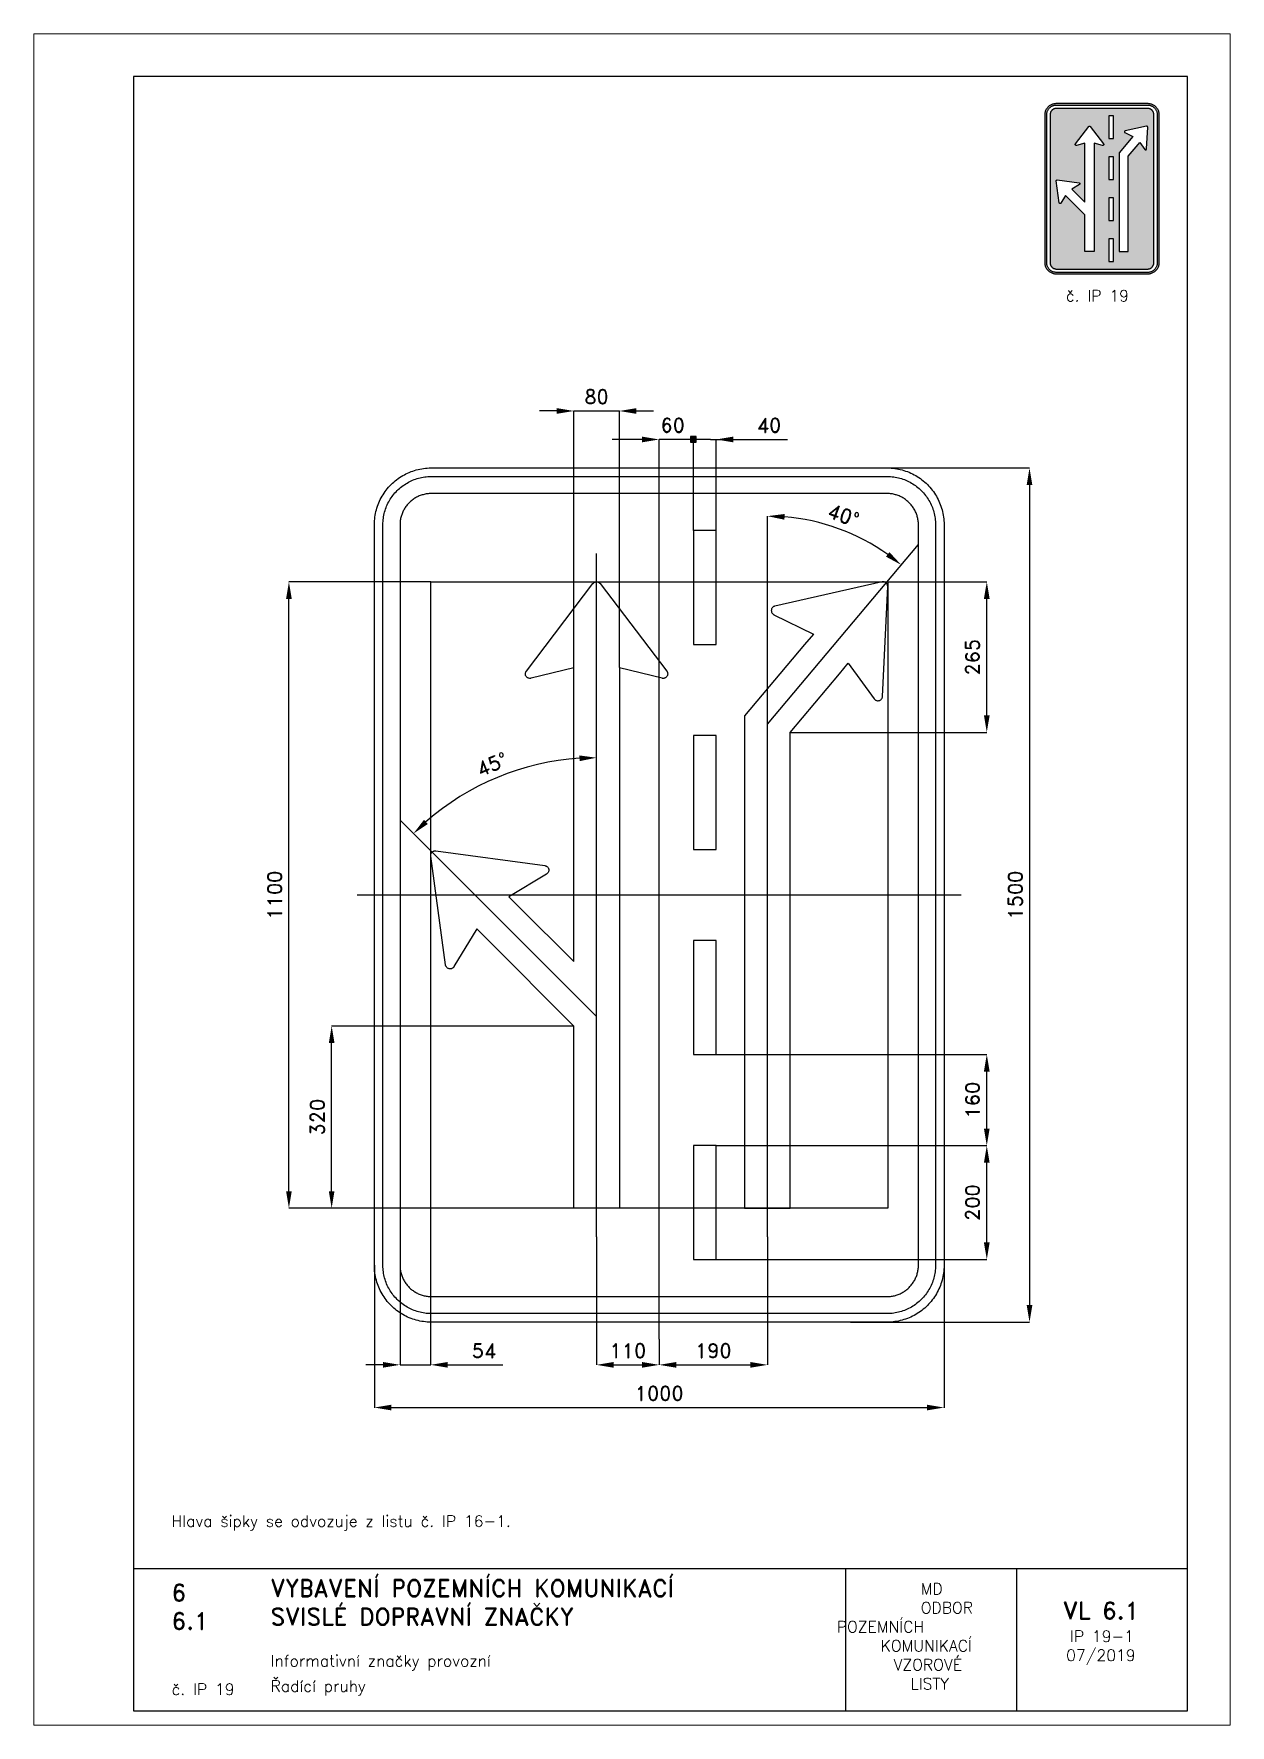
# Paper-space layout 'IP 19-1' of a CAD drawing. Header units: millimetres. Extents: x 0 to 210, y 0 to 297.
# The model-space entities are those that its viewports show. They can reach past a viewport. Long polylines and large blocks are cut down to what shows.
import ezdxf

# ---------------------------------------------------------------- set-up
doc = ezdxf.new("R2010")
doc.units = ezdxf.units.MM
doc.header["$LTSCALE"] = 5
doc.linetypes.add('ČERCHOVANÁX2', pattern=[2, 1, -0.5, 0, -0.5])
doc.linetypes.add('ČÁRKOVANÁX2', pattern=[1.5, 1, -0.5])
for name, color, linetype in [('Kóty', 2, 'Continuous'), ('Rozpiska', 7, 'Continuous'), ('Značka', 7, 'Continuous')]:
    doc.layers.add(name, color=color, linetype=linetype)
doc.layers.add('Rámeček', color=6, linetype='Continuous', plot=False)
doc.styles.get("Standard").update_dxf_attribs({"font": 'romand.shx', "height": 25})
doc.dimstyles.get("Standard").update_dxf_attribs({"dimtxt": 25, "dimasz": 30, "dimexe": 0.18, "dimexo": 0.0625, "dimgap": 12.5, "dimtad": 1, "dimdec": 0, "dimzin": 0, "dimdsep": 46, "dimtxsty": 'Standard', "dimcen": 0.09, "dimadec": 0, "dimazin": 0, "dimtfac": 1, "dimtdec": 0, "dimtofl": 0, "dimtmove": 0, "dimatfit": 3, "dimfxl": 1, "dimtolj": 1, "dimtzin": 0, "dimarcsym": 0})

psp = doc.layouts.new('IP 19-1')

# ---------------------------------------------------------------- texts
at = {"layer": 'Rozpiska', "color": 7, "attachment_point": 1}
for s, width, gutter_width, heights, insert, char_height in [('\\pi3.66667;č. IP 19', 20, 125, [0], (177.5, 252), 2), ('\\P{\\H1.83333x; }\\PHlava šipky se odvozuje z listu č. IP 16-1.{\\H1.55556x; }', 155.5011, 100, [0], (24.17, 43.49), 2), ('6', 149.0422, 100, [0], (24.17, 24.77), 3), ('{\\C6;VYBAVENÍ POZEMNÍCH KOMUNIKACÍ\\P}SVISLÉ DOPRAVNÍ ZNAČKY{\\H1.34524x; }', 149.0422, 100, [0], (41.56, 25.56), 3), ('\\pi14.7414;{\\C6;MD\\P\\pi2.36044;}ODBOR POZEMNÍCH{\\H1.57143x; }\\P\\pi7.69378;KOMUNIKACÍ{\\H1.5x; }\\P\\pi9.97949;{\\C6;VZOROVÉ\\H1.47619x; \\H0.67742x;\\P\\pi12.93187;LISTY\\H1.26984x; }', 33.1018, 100, [0], (140.95, 24.95), 2), ('\\pi1.03113;{\\H1.5x;\\C6;VL 6.1\\P\\pi2.22157;\\H0.66667x;IP 19-1\\H1.66666x; \\H0.6x;\\P\\pi1.5549;07/2019\\H1.80159x; }', 16.0623, 100, [0], (179.66, 21.61), 2), ('6.1', 149.0422, 100, [0], (24.17, 19.78), 3), ('{\\C6;Informativní značky provozní}', 149.0422, 100, [0], (41.56, 12.29), 2), ('{\\C6;č. IP 19}', 18.3305, 100, [2.67], (24.18, 7.3), 2), ('Řadící pruhy', 149.0422, 100, [0], (41.56, 7.86), 2)]:
    psp.add_mtext_dynamic_manual_height_columns(s, width=width, gutter_width=gutter_width, heights=heights, dxfattribs=dict(at, insert=insert, char_height=char_height))

msp = doc.modelspace()

# ---------------------------------------------------------------- texts
at = {"layer": 'Kóty', "char_height": 25, "attachment_point": 5}
for s, insert in [('\\A1;60', (23.69977, 825)), ('\\A1;40', (192.7371, 825))]:
    msp.add_mtext(s, dxfattribs=dict(at, insert=insert))

# ---------------------------------------------------------------- blocks, each defined once
blk = doc.blocks.new('*D0')
at = {"layer": 'Defpoints', "color": 0, "transparency": 16777216}
for p in [(-110.001, -600), (0, -780), (0, -825)]:
    blk.add_point(p, dxfattribs=at)
at = {"layer": 'Kóty', "color": 0, "lineweight": -2, "transparency": 16777216}
for p, q in [((-110.001, -600.0625), (-110.001, -825.18)), ((0, -780.0625), (0, -825.18)), ((-80.001, -825), (-30, -825))]:
    blk.add_line(p, q, dxfattribs=at)
at = {"layer": 'Kóty', "color": 0, "transparency": 16777216}
for points in [[(-80.001, -820), (-80.001, -830), (-110.001, -825)], [(-30, -820), (-30, -830), (0, -825)]]:
    blk.add_solid(points, dxfattribs=at)
at = {"layer": 'Kóty', "color": 0, "transparency": 16777216, "insert": (-55.0005, -800), "char_height": 25, "attachment_point": 5}
blk.add_mtext('\\A1;110', dxfattribs=at)
blk = doc.blocks.new('*D1')
at = {"layer": 'Defpoints', "color": 0, "transparency": 16777216}
for p in [(189.999, -600), (0, -780.0625), (189.999, -825)]:
    blk.add_point(p, dxfattribs=at)
at = {"layer": 'Kóty', "color": 0, "lineweight": -2, "transparency": 16777216}
for p, q in [((189.999, -600.0625), (189.999, -825.18)), ((0, -780.125), (0, -825.18)), ((30, -825), (159.999, -825))]:
    blk.add_line(p, q, dxfattribs=at)
at = {"layer": 'Kóty', "color": 0, "transparency": 16777216}
for points in [[(30, -820), (30, -830), (0, -825)], [(159.999, -820), (159.999, -830), (189.999, -825)]]:
    blk.add_solid(points, dxfattribs=at)
at = {"layer": 'Kóty', "color": 0, "transparency": 16777216, "insert": (94.9995, -800), "char_height": 25, "attachment_point": 5}
blk.add_mtext('\\A1;190', dxfattribs=at)
blk = doc.blocks.new('*D2')
at = {"layer": 'Defpoints', "color": 0, "transparency": 16777216}
for p in [(-70.001, 850), (-150.001, 399.21), (-70.001, 399.21)]:
    blk.add_point(p, dxfattribs=at)
at = {"layer": 'Kóty', "color": 0, "lineweight": -2, "transparency": 16777216}
for p, q in [((-180.001, 850), (-210.001, 850)), ((-150.001, 399.2725), (-150.001, 850.18)), ((-70.001, 399.2725), (-70.001, 850.18)), ((-40.001, 850), (-10.001, 850))]:
    blk.add_line(p, q, dxfattribs=at)
at = {"layer": 'Kóty', "color": 0, "transparency": 16777216}
for points in [[(-180.001, 855), (-180.001, 845), (-150.001, 850)], [(-40.001, 855), (-40.001, 845), (-70.001, 850)]]:
    blk.add_solid(points, dxfattribs=at)
at = {"layer": 'Kóty', "color": 0, "transparency": 16777216, "insert": (-110.001, 875), "char_height": 25, "attachment_point": 5}
blk.add_mtext('\\A1;80', dxfattribs=at)
blk = doc.blocks.new('*D3')
at = {"layer": 'Defpoints', "color": 0, "transparency": 16777216}
for p in [(-575, -230), (-150.001, -230), (-401.053, -550)]:
    blk.add_point(p, dxfattribs=at)
at = {"layer": 'Kóty', "color": 0, "lineweight": -2, "transparency": 16777216}
for p, q in [((-150.0635, -230), (-575.18, -230)), ((-575, -520), (-575, -260)), ((-401.1155, -550), (-575.18, -550))]:
    blk.add_line(p, q, dxfattribs=at)
at = {"layer": 'Kóty', "color": 0, "transparency": 16777216}
for points in [[(-580, -260), (-570, -260), (-575, -230)], [(-580, -520), (-570, -520), (-575, -550)]]:
    blk.add_solid(points, dxfattribs=at)
at = {"layer": 'Kóty', "color": 0, "transparency": 16777216, "insert": (-600, -390), "char_height": 25, "attachment_point": 5, "rotation": 90}
blk.add_mtext('\\A1;320', dxfattribs=at)
blk = doc.blocks.new('*D4')
at = {"layer": 'Defpoints', "color": 0, "transparency": 16777216}
for p in [(-110, 600), (-227.6, 225.6), (-455, 131.6), (-110, -213.4), (-110, -600)]:
    blk.add_point(p, dxfattribs=at)
at = {"layer": 'Kóty', "color": 0, "lineweight": -2, "transparency": 16777216}
blk.add_arc((-110, -213.4), 454.6, 93.7821, 131.2179, dxfattribs=at)
at = {"layer": 'Kóty', "color": 0, "transparency": 16777216}
for points in [[(-140.1, 245.1), (-139.8, 235.1), (-110, 241.1)], [(-406.1, 124.8), (-412.9, 132.1), (-431.4, 108)]]:
    blk.add_solid(points, dxfattribs=at)
at = {"layer": 'Kóty', "color": 0, "transparency": 16777216, "insert": (-293.5, 229.6), "char_height": 25, "attachment_point": 5, "rotation": 22.5}
blk.add_mtext('\\A1;45°', dxfattribs=at)
blk = doc.blocks.new('*D5')
at = {"layer": 'Defpoints', "color": 0, "transparency": 16777216}
for p in [(-650, 550), (-401.053, 550), (-401.1155, -550)]:
    blk.add_point(p, dxfattribs=at)
at = {"layer": 'Kóty', "color": 0, "lineweight": -2, "transparency": 16777216}
for p, q in [((-401.1155, 550), (-650.18, 550)), ((-650, -520), (-650, 520)), ((-401.178, -550), (-650.18, -550))]:
    blk.add_line(p, q, dxfattribs=at)
at = {"layer": 'Kóty', "color": 0, "transparency": 16777216}
for points in [[(-655, 520), (-645, 520), (-650, 550)], [(-655, -520), (-645, -520), (-650, -550)]]:
    blk.add_solid(points, dxfattribs=at)
at = {"layer": 'Kóty', "color": 0, "transparency": 16777216, "insert": (-675, 0), "char_height": 25, "attachment_point": 5, "rotation": 90}
blk.add_mtext('\\A1;1100', dxfattribs=at)
blk = doc.blocks.new('*D6')
at = {"layer": 'Defpoints', "color": 0, "transparency": 16777216}
for p in [(99.999, -440), (575, -440), (99.999, -640)]:
    blk.add_point(p, dxfattribs=at)
at = {"layer": 'Kóty', "color": 0, "lineweight": -2, "transparency": 16777216}
for p, q in [((100.0615, -440), (575.18, -440)), ((575, -610), (575, -470)), ((100.0615, -640), (575.18, -640))]:
    blk.add_line(p, q, dxfattribs=at)
at = {"layer": 'Kóty', "color": 0, "transparency": 16777216}
for points in [[(570, -470), (580, -470), (575, -440)], [(570, -610), (580, -610), (575, -640)]]:
    blk.add_solid(points, dxfattribs=at)
at = {"layer": 'Kóty', "color": 0, "transparency": 16777216, "insert": (550, -540), "char_height": 25, "attachment_point": 5, "rotation": 90}
blk.add_mtext('\\A1;200', dxfattribs=at)
blk = doc.blocks.new('*D7')
at = {"layer": 'Defpoints', "color": 0, "transparency": 16777216}
for p in [(99.999, -280), (575, -280), (99.999, -440)]:
    blk.add_point(p, dxfattribs=at)
at = {"layer": 'Kóty', "color": 0, "lineweight": -2, "transparency": 16777216}
for p, q in [((100.0615, -280), (575.18, -280)), ((575, -410), (575, -310)), ((100.0615, -440), (575.18, -440))]:
    blk.add_line(p, q, dxfattribs=at)
at = {"layer": 'Kóty', "color": 0, "transparency": 16777216}
for points in [[(570, -310), (580, -310), (575, -280)], [(570, -410), (580, -410), (575, -440)]]:
    blk.add_solid(points, dxfattribs=at)
at = {"layer": 'Kóty', "color": 0, "transparency": 16777216, "insert": (550, -360), "char_height": 25, "attachment_point": 5, "rotation": 90}
blk.add_mtext('\\A1;160', dxfattribs=at)
blk = doc.blocks.new('*D8')
at = {"layer": 'Defpoints', "color": 0, "transparency": 16777216}
for p in [(401.053, 550), (575, 550), (229.999, 285.44)]:
    blk.add_point(p, dxfattribs=at)
at = {"layer": 'Kóty', "color": 0, "lineweight": -2, "transparency": 16777216}
for p, q in [((401.1155, 550), (575.18, 550)), ((575, 315.44), (575, 520)), ((230.0615, 285.44), (575.18, 285.44))]:
    blk.add_line(p, q, dxfattribs=at)
at = {"layer": 'Kóty', "color": 0, "transparency": 16777216}
for points in [[(570, 520), (580, 520), (575, 550)], [(570, 315.44), (580, 315.44), (575, 285.44)]]:
    blk.add_solid(points, dxfattribs=at)
at = {"layer": 'Kóty', "color": 0, "transparency": 16777216, "insert": (550, 417.72), "char_height": 25, "attachment_point": 5, "rotation": 90}
blk.add_mtext('\\A1;265', dxfattribs=at)
blk = doc.blocks.new('*D9')
at = {"layer": 'Defpoints', "color": 0, "transparency": 16777216}
for p in [(353.9, 626.4), (190, 600), (455, 615.8), (190, 300), (190, -600)]:
    blk.add_point(p, dxfattribs=at)
at = {"layer": 'Kóty', "color": 0, "lineweight": -2, "transparency": 16777216}
blk.add_line((190, 600.1), (190, 665.5), dxfattribs=at)
blk.add_arc((190, 300), 365.3, 54.7068, 85.2932, dxfattribs=at)
at = {"layer": 'Kóty', "color": 0, "transparency": 16777216}
for points in [[(219.8, 659.1), (220.2, 669.1), (190, 665.3)], [(404.1, 602.1), (398, 594.2), (424.8, 579.8)]]:
    blk.add_solid(points, dxfattribs=at)
at = {"layer": 'Kóty', "color": 0, "transparency": 16777216, "insert": (323.5, 666.8), "char_height": 25, "attachment_point": 5, "rotation": 340}
blk.add_mtext('\\A1;40°', dxfattribs=at)
blk = doc.blocks.new('*D10')
at = {"layer": 'Defpoints', "color": 0, "transparency": 16777216}
for p in [(359.7, 750), (335.9, -750), (650, -750)]:
    blk.add_point(p, dxfattribs=at)
at = {"layer": 'Kóty', "color": 0, "lineweight": -2, "transparency": 16777216}
for p, q in [((359.7, 750), (650.2, 750)), ((650, 720), (650, -720)), ((336, -750), (650.2, -750))]:
    blk.add_line(p, q, dxfattribs=at)
at = {"layer": 'Kóty', "color": 0, "transparency": 16777216}
for points in [[(645, 720), (655, 720), (650, 750)], [(645, -720), (655, -720), (650, -750)]]:
    blk.add_solid(points, dxfattribs=at)
at = {"layer": 'Kóty', "color": 0, "transparency": 16777216, "insert": (625, 0), "char_height": 25, "attachment_point": 5, "rotation": 90}
blk.add_mtext('\\A1;1500', dxfattribs=at)
blk = doc.blocks.new('*D11')
at = {"layer": 'Defpoints', "color": 0, "transparency": 16777216}
for p in [(-500, -650), (500, -650), (500, -900)]:
    blk.add_point(p, dxfattribs=at)
at = {"layer": 'Kóty', "color": 0, "lineweight": -2, "transparency": 16777216}
for p, q in [((-500, -650.0625), (-500, -900.18)), ((500, -650.0625), (500, -900.18)), ((-470, -900), (470, -900))]:
    blk.add_line(p, q, dxfattribs=at)
at = {"layer": 'Kóty', "color": 0, "transparency": 16777216}
for points in [[(-470, -895), (-470, -905), (-500, -900)], [(470, -895), (470, -905), (500, -900)]]:
    blk.add_solid(points, dxfattribs=at)
at = {"layer": 'Kóty', "color": 0, "transparency": 16777216, "insert": (0, -875), "char_height": 25, "attachment_point": 5}
blk.add_mtext('\\A1;1000', dxfattribs=at)
blk = doc.blocks.new('*D12')
at = {"layer": 'Defpoints', "color": 0, "transparency": 16777216}
for p in [(-401.2, -550), (-455, -614.6), (-401.2, -825)]:
    blk.add_point(p, dxfattribs=at)
at = {"layer": 'Kóty', "color": 0, "lineweight": -2, "transparency": 16777216}
for p, q in [((-401.2, -550.1), (-401.2, -825.2)), ((-455, -614.6), (-455, -825.2)), ((-485, -825), (-515, -825)), ((-371.2, -825), (-274.5, -825))]:
    blk.add_line(p, q, dxfattribs=at)
at = {"layer": 'Kóty', "color": 0, "transparency": 16777216}
for points in [[(-485, -820), (-485, -830), (-455, -825)], [(-371.2, -820), (-371.2, -830), (-401.2, -825)]]:
    blk.add_solid(points, dxfattribs=at)
at = {"layer": 'Kóty', "color": 0, "transparency": 16777216, "insert": (-307.8, -800), "char_height": 25, "attachment_point": 5}
blk.add_mtext('\\A1;54', dxfattribs=at)

# ---------------------------------------------------------------- dimensions: what is measured, and where the dimension line sits
at = {"layer": 'Kóty'}
for base, p1, p2, picture, middle in [((-70.001, 850), (-150.001, 399.21), (-70.001, 399.21), '*D2', (-110.001, 875)), ((-401.178, -825), (-455, -614.56277), (-401.178, -550), '*D12', (-307.84467, -800)), ((0, -825), (-110.001, -600), (0, -780), '*D0', (-55.0005, -800)), ((189.999, -825), (0, -780.0625), (189.999, -600), '*D1', (94.9995, -800)), ((500, -900), (-500, -650), (500, -650), '*D11', (0, -875))]:
    dim = msp.add_linear_dim(base=base, p1=p1, p2=p2, dimstyle='Standard', dxfattribs=at)
    dim.commit()
    dim.dimension.update_dxf_attribs({"geometry": picture, "text_midpoint": middle})
for base, p1, p2, picture, middle in [((650, -750), (359.68263, 750), (335.93469, -750), '*D10', (625, 0)), ((-650, 550), (-401.1155, -550), (-401.053, 550), '*D5', (-675, 0)), ((575, 550), (229.999, 285.44), (401.053, 550), '*D8', (550, 417.72)), ((-575, -230), (-401.053, -550), (-150.001, -230), '*D3', (-600, -390)), ((575, -280), (99.999, -440), (99.999, -280), '*D7', (550, -360)), ((575, -440), (99.999, -640), (99.999, -440), '*D6', (550, -540))]:
    dim = msp.add_linear_dim(base=base, p1=p1, p2=p2, angle=90, dimstyle='Standard', dxfattribs=at)
    dim.commit()
    dim.dimension.update_dxf_attribs({"geometry": picture, "text_midpoint": middle})
for base, line1, line2, picture, middle in [((353.94135, 626.43547), ((189.999, 299.99941), (455, 615.8153)), ((189.999, -600), (189.999, 600)), '*D9', (323.48642, 666.75309)), ((-227.64956, 225.63891), ((-110.001, -213.4315), (-455, 131.5675)), ((-110.001, -600), (-110.001, 600)), '*D4', (-293.52034, 229.62338))]:
    dim = msp.add_angular_dim_2l(base=base, line1=line1, line2=line2, dimstyle='Standard', dxfattribs=at)
    dim.commit()
    dim.dimension.update_dxf_attribs({"geometry": picture, "text_midpoint": middle})

# ---------------------------------------------------------------- hatches: boundary and pattern name
at = {"layer": 'Kóty'}
h = msp.add_hatch(color=256, dxfattribs=at)
h.dxf.hatch_style = 1
h.paths.add_polyline_path([(54.999, 795.18), (64.999, 795.18), (64.999, 805.18), (54.999, 805.18)])

# ---------------------------------------------------------------- linework, layer by layer
for p, q in [((-30, 800), (-82.66159, 800)), ((89.999, 800), (-0.001, 800)), ((0, 780.0625), (0, 800.18)), ((59.999, 640.0625), (59.999, 800.18)), ((59.999, 640.0625), (59.999, 800.18)), ((89.999, 800), (119.999, 800)), ((99.999, 640.0625), (99.999, 800.18)), ((129.999, 800), (225.47519, 800))]:
    msp.add_line(p, q, dxfattribs=at)
for points in [[(-150.001, 850), (-70.001, 850)], [(54.999, 805.18), (64.999, 795.18)], [(64.999, 805.18), (54.999, 795.18)], [(-455, -825), (-401.053, -825)]]:
    msp.add_lwpolyline(points, dxfattribs=at)
msp.add_lwpolyline([(54.999, 795.18), (64.999, 795.18), (64.999, 805.18), (54.999, 805.18)], close=True, dxfattribs=at)
for points in [[(-30, 805), (-30, 795), (0, 800)], [(129.999, 805), (129.999, 795), (99.999, 800)]]:
    msp.add_solid(points, dxfattribs=at)
at = {"layer": 'Značka', "color": 6, "linetype": 'ČERCHOVANÁX2', "ltscale": 5}
for points in [[(0, -780), (0, 780)], [(-110.001, -600), (-110.001, 600)], [(189.999, 299.99941), (455, 615.8153)], [(189.999, -600), (189.999, 600)], [(-110.001, -213.4315), (-455, 131.5675)], [(530, 0), (-530, 0)]]:
    msp.add_lwpolyline(points, dxfattribs=at)
at = {"layer": 'Značka', "color": 5}
for points in [[(-400, -750), (-400.393, -749.99883), (-400.785, -749.99692, -0.0321801), (-413.6978, -749.09245, -0.0354432), (-426.3873, -746.45574, -0.0362667), (-438.6591, -742.3068, -0.0344205), (-450.2266, -736.4713, -0.0337216), (-461.0042, -729.2849, -0.0340847), (-470.7107, -720.7107, -0.0342086), (-479.2931, -711.0064, -0.0342292), (-486.4713, -700.2266, -0.0340441), (-492.2651, -688.6512, -0.0334121), (-496.45574, -676.3873, -0.0341269), (-499.13547, -663.6918, -0.0367447), (-499.99692, -650.785), (-499.99892, -650.393), (-500, -650), (-500, 650), (-499.99883, 650.39), (-499.99692, 650.79, -0.0321796), (-499.09245, 663.7, -0.0354411), (-496.45574, 676.39, -0.0362697), (-492.3068, 688.66, -0.0344172), (-486.4713, 700.23, -0.033719), (-479.2849, 711, -0.0340776), (-470.7107, 720.71, -0.0342077), (-461.0064, 729.29, -0.0342268), (-450.2266, 736.47, -0.0340514), (-438.6512, 742.27, -0.0334162), (-426.3873, 746.46, -0.0341286), (-413.6918, 749.14, -0.0367456), (-400.785, 750), (-400.393, 750), (-400, 750), (400, 750), (400.393, 750), (400.785, 750, -0.0321794), (413.698, 749.09, -0.0354509), (426.387, 746.46, -0.0362816), (438.659, 742.31, -0.0344246), (450.227, 736.47, -0.0337312), (461.004, 729.28, -0.034081), (470.711, 720.71, -0.0342138), (479.293, 711.01, -0.0342285), (486.471, 700.23, -0.0340344), (492.265, 688.65, -0.0334114), (496.46, 676.39, -0.0341223), (499.14, 663.69, -0.0367412), (500, 650.79), (500, 650.39), (500, 650), (500, -650), (500, -650.393), (500, -650.785, -0.0321792), (499.09, -663.6978, -0.0354418), (496.46, -676.3873, -0.0362638), (492.307, -688.6591, -0.0344153), (486.471, -700.2266, -0.0337192), (479.285, -711.0042, -0.034086), (470.711, -720.7107, -0.0342054), (461.006, -729.2931, -0.0342295), (450.227, -736.4713, -0.0340459), (438.651, -742.2651, -0.0334135), (426.387, -746.45574, -0.034127), (413.692, -749.13547, -0.036745), (400.785, -749.99692), (400.393, -749.99892), (400, -750), (-400, -750)], [(-400, -735), (-400.334, -734.999), (-400.668, -734.9974, -0.0321799), (-411.6431, -734.2286, -0.0354431), (-422.4292, -731.9874, -0.036267), (-432.8602, -728.4608, -0.0344205), (-442.6926, -723.5006, -0.0337214), (-451.8536, -717.3922, -0.0340847), (-460.1041, -710.1041, -0.0342085), (-467.3991, -701.8554, -0.0342292), (-473.5006, -692.6926, -0.0340447), (-478.4254, -682.8535, -0.0334123), (-481.9874, -672.4292, -0.0341271), (-484.2652, -661.638, -0.0367448), (-484.9974, -650.668), (-484.9991, -650.334), (-485, -650), (-485, 650), (-484.999, 650.33), (-484.9974, 650.67, -0.0321808), (-484.2286, 661.64, -0.0354437), (-481.9874, 672.43, -0.0362674), (-478.4608, 682.86, -0.034419), (-473.5006, 692.69, -0.0337112), (-467.3922, 701.85, -0.0340785), (-460.1041, 710.1, -0.034195), (-451.8554, 717.4, -0.0342194), (-442.6926, 723.5, -0.0340514), (-432.8535, 728.43, -0.0334085), (-422.4292, 731.99, -0.0341207), (-411.638, 734.27, -0.0367451), (-400.668, 735), (-400.334, 735), (-400, 735), (400, 735), (400.334, 735), (400.668, 735, -0.0321738), (411.643, 734.23, -0.0354396), (422.429, 731.99, -0.0362613), (432.86, 728.46, -0.0344296), (442.693, 723.5, -0.0337309), (451.854, 717.39, -0.0340802), (460.104, 710.1, -0.0342125), (467.399, 701.86, -0.03423), (473.501, 692.69, -0.0340367), (478.425, 682.85, -0.0334178), (481.987, 672.43, -0.0341274), (484.265, 661.64, -0.0367509), (484.997, 650.67), (484.999, 650.33), (485, 650), (485, -650), (484.999, -650.334), (484.997, -650.668, -0.0321847), (484.229, -661.6431, -0.0354498), (481.987, -672.4292, -0.0362714), (478.461, -682.8602, -0.0344187), (473.501, -692.6926, -0.0337149), (467.392, -701.8536, -0.0340831), (460.104, -710.1041, -0.0342094), (451.855, -717.3991, -0.0342308), (442.693, -723.5006, -0.0340424), (432.854, -728.4254, -0.0334111), (422.429, -731.9874, -0.0341271), (411.638, -734.2652, -0.0367448), (400.668, -734.9974), (400.334, -734.9991), (400, -735), (-400, -735)], [(-400, -705), (400, -705), (400.216, -704.9994), (400.432, -704.9983, 0.0321799), (407.534, -704.5008, 0.0354424), (414.513, -703.0507, 0.0362647), (421.263, -700.7687, 0.0344223), (427.625, -697.5592, 0.033717), (433.552, -693.6067, 0.034088), (438.891, -688.8909, 0.0342122), (443.611, -683.5535, 0.0342287), (447.559, -677.6246, 0.0340415), (450.746, -671.2582, 0.0334124), (453.051, -664.513, 0.0341249), (454.525, -657.5305, 0.0367432), (454.998, -650.432), (454.999, -650.216), (455, -650), (455, 650), (454.999, 650.22), (454.998, 650.43, 0.0321867), (454.501, 657.53, 0.0354421), (453.051, 664.51, 0.0362779), (450.769, 671.26, 0.0344207), (447.559, 677.62, 0.0337176), (443.607, 683.55, 0.0340785), (438.891, 688.89, 0.0341988), (433.554, 693.61, 0.0342361), (427.625, 697.56, 0.0340303), (421.258, 700.75, 0.033395), (414.513, 703.05, 0.0341092), (407.53, 704.52, 0.0367438), (400.432, 705), (400.216, 705), (400, 705), (-400, 705), (-400.216, 705), (-400.432, 705, 0.0321706), (-407.5338, 704.5, 0.0354292), (-414.513, 703.05, 0.036266), (-421.2625, 700.77, 0.0344312), (-427.6246, 697.56, 0.0337345), (-433.5523, 693.61, 0.034079), (-438.8909, 688.89, 0.0342245), (-443.6112, 683.55, 0.0342352), (-447.5592, 677.62, 0.0340405), (-450.7458, 671.26, 0.0334087), (-453.0507, 664.51, 0.034125), (-454.5245, 657.53, 0.0367448), (-454.9983, 650.43), (-454.9994, 650.22), (-455, 650), (-455, -650), (-454.9994, -650.216), (-454.9983, -650.432, 0.0321797), (-454.5008, -657.5338, 0.0354429), (-453.0507, -664.513, 0.0362669), (-450.7687, -671.2625, 0.0344214), (-447.5592, -677.6246, 0.0337215), (-443.6067, -683.5523, 0.0340845), (-438.8909, -688.8909, 0.0342083), (-433.5535, -693.6112, 0.0342301), (-427.6246, -697.5592, 0.0340439), (-421.2582, -700.7458, 0.0334124), (-414.513, -703.0507, 0.0341275), (-407.5305, -704.5245, 0.0367453), (-400.432, -704.9983), (-400.216, -704.9994), (-400, -705)], [(-150.001, -230), (-303.406, -76.595), (-320.376, -59.625), (-360.269, -125.748), (-360.485, -126.078), (-360.709, -126.402, -0.0524827), (-361.761, -127.569, -0.0526814), (-363.039, -128.497, -0.0655281), (-364.836, -129.298, -0.0654127), (-366.78, -129.608, -0.0652857), (-368.743, -129.462, -0.0651527), (-370.602, -128.818, -0.0648621), (-372.258, -127.759, -0.0636732), (-373.595, -126.313, -0.0527042), (-374.408, -124.956, -0.0574598), (-374.902, -123.466), (-374.98, -123.079), (-375.046, -122.691), (-400.988, 68.553), (-401.025, 68.919), (-401.053, 69.286, -0.0490687), (-400.99, 70.752, -0.0491238), (-400.641, 72.185, -0.0611256), (-399.869, 73.853, -0.0613594), (-398.717, 75.285, -0.0610216), (-397.285, 76.433, -0.0594514), (-395.617, 77.208, -0.0491713), (-394.184, 77.564, -0.0536551), (-392.718, 77.621), (-392.351, 77.593), (-391.985, 77.555), (-200.742, 51.614), (-200.353, 51.547), (-199.967, 51.47, -0.0525266), (-198.478, 50.967, -0.0526807), (-197.119, 50.162, -0.0654728), (-195.671, 48.83, -0.0654514), (-194.615, 47.169, -0.0652964), (-193.97, 45.309, -0.0651842), (-193.824, 43.347, -0.0648678), (-194.139, 41.407, -0.0636586), (-194.936, 39.607, -0.0526761), (-195.859, 38.321, -0.0574592), (-197.031, 37.276), (-197.354, 37.051), (-197.684, 36.836), (-263.808, -3.056), (-246.837, -20.027), (-150.001, -116.863), (-150.001, 375.21), (-150.001, 399.21), (-224.966, 380.66), (-225.352, 380.58), (-225.739, 380.51), (-227.308, 380.43), (-228.868, 380.68, -0.0654746), (-230.705, 381.38, -0.0654176), (-232.299, 382.54, -0.0653602), (-233.584, 384.03, -0.0652249), (-234.443, 385.8, -0.0648331), (-234.865, 387.72, -0.0636455), (-234.788, 389.68, -0.0526858), (-234.403, 391.22, -0.0574868), (-233.699, 392.62), (-233.481, 392.95), (-233.253, 393.27), (-116.367, 546.85), (-116.135, 547.13), (-115.895, 547.41, -0.0490058), (-114.814, 548.4), (-113.554, 549.17, -0.0611155), (-111.828, 549.8, -0.0614091), (-110.001, 550, -0.0610269), (-108.176, 549.8, -0.0594621), (-106.449, 549.17), (-105.184, 548.41, -0.0535973), (-104.107, 547.41), (-103.867, 547.13), (-103.635, 546.85), (13.251, 393.27), (13.478, 392.95), (13.697, 392.62, -0.0524986), (14.394, 391.21, -0.0526749), (14.786, 389.68, -0.0655013), (14.868, 387.72, -0.0654639), (14.44, 385.8, -0.0653341), (13.581, 384.03, -0.0652049), (12.297, 382.54, -0.0648692), (10.703, 381.39, -0.0637027), (8.866, 380.68, -0.0526887), (7.304, 380.42, -0.0574497), (5.737, 380.51), (5.349, 380.58), (4.964, 380.66), (-70.001, 399.21), (-70.001, 375.21), (-70.001, -550), (-150.001, -550), (-150.001, -230)], [(316.492, 388.52), (331.919, 406.9), (377.423, 344.51), (377.666, 344.2), (377.918, 343.9, 0.0524946), (379.067, 342.83, 0.0525216), (380.422, 342.01, 0.0655622), (382.282, 341.37, 0.0654372), (384.245, 341.23, 0.0653433), (386.188, 341.55, 0.0651647), (387.983, 342.35, 0.064828), (389.541, 343.55, 0.0636258), (390.747, 345.11, 0.0526939), (391.438, 346.53, 0.0574761), (391.801, 348.06, 0.0116123), (391.845, 348.45, 0.00370428), (391.877, 348.84), (401.052, 541.62), (401.057, 541.99, 0.0094547), (401.053, 542.36, 0.0490741), (400.862, 543.81, 0.0490725), (400.39, 545.21, 0.0610727), (399.475, 546.8, 0.0614112), (398.203, 548.13, 0.0610553), (396.676, 549.15, 0.0595536), (394.947, 549.77, 0.0491701), (393.488, 550, 0.0537629), (392.024, 549.93), (391.66, 549.87), (391.299, 549.8), (203.044, 507.29), (202.663, 507.19), (202.285, 507.08, 0.0525611), (200.846, 506.45, 0.0526378), (199.562, 505.53, 0.0654491), (198.236, 504.08, 0.0654917), (197.328, 502.33, 0.0653165), (196.848, 500.42, 0.0652017), (196.874, 498.46, 0.0648278), (197.356, 496.55, 0.0636133), (198.307, 494.83, 0.0526576), (199.339, 493.63, 0.0575267), (200.597, 492.69), (200.939, 492.49), (201.287, 492.31), (270.635, 458.33), (255.208, 439.94), (149.999, 314.56), (149.999, -550), (229.999, -550), (229.999, 285.44), (316.492, 388.52)]]:
    msp.add_lwpolyline(points, format="xyb", dxfattribs=at)
for points in [[(59.999, 640), (59.999, 440), (99.999, 440), (99.999, 640), (59.999, 640)], [(59.999, 280), (59.999, 80), (99.999, 80), (99.999, 280), (59.999, 280)], [(59.999, -80), (59.999, -280), (99.999, -280), (99.999, -80), (59.999, -80)], [(59.999, -440), (59.999, -640), (99.999, -640), (99.999, -440), (59.999, -440)]]:
    msp.add_lwpolyline(points, dxfattribs=at)
at = {"layer": 'Značka', "color": 6, "linetype": 'ČÁRKOVANÁX2', "ltscale": 2.5}
msp.add_lwpolyline([(-401.053, -550), (-401.053, 550), (401.053, 550), (401.053, -550), (-401.053, -550)], dxfattribs=at)

msp.set_redraw_order([(e.dxf.handle, doc.entitydb.next_handle()) for e in msp.query("TEXT MTEXT ATTDEF DIMENSION ARC_DIMENSION")])  # texts and dimensions are drawn at this point

# ---------------------------------------------------------------- hatches: boundary and pattern name
at = {"layer": 'Značka'}
h = psp.add_hatch(color=170, dxfattribs=at)
h.dxf.hatch_style = 1
edge = h.paths.add_edge_path(flags=0)
edge.add_line((193.83, 277.57), (194.14, 277.94))
edge.add_line((194.14, 277.94), (195.05, 276.69))
edge.add_line((195.05, 276.69), (195.05, 276.68))
edge.add_line((195.05, 276.68), (195.06, 276.68))
edge.add_arc((195.17, 276.78), 0.15, 221.029, 233.0489)
edge.add_arc((195.17, 276.78), 0.151, 232.8061, 244.8321)
edge.add_arc((195.18, 276.78), 0.151, 243.5102, 258.5145)
edge.add_arc((195.18, 276.78), 0.151, 258.4327, 273.4085)
edge.add_arc((195.18, 276.78), 0.151, 271.8751, 286.8295)
edge.add_arc((195.18, 276.78), 0.151, 286.5649, 301.4785)
edge.add_arc((195.18, 276.78), 0.152, 300.1858, 315.0225)
edge.add_arc((195.18, 276.78), 0.156, 315.0121, 329.5744)
edge.add_arc((195.19, 276.78), 0.15, 328.0188, 340.0842)
edge.add_arc((195.2, 276.78), 0.137, 340.074, 353.2321)
edge.add_arc((195.17, 276.78), 0.169, 352.2325, 354.8937)
edge.add_arc((194.81, 276.82), 0.528, 354.8848, 355.7338)
edge.add_line((195.34, 276.78), (195.52, 280.63))
edge.add_line((195.52, 280.63), (195.52, 280.64))
edge.add_arc((195.33, 280.64), 0.196, 359.536, 361.7028)
edge.add_arc((195.37, 280.64), 0.149, 1.8851, 13.123)
edge.add_arc((195.37, 280.64), 0.151, 13.0124, 24.25)
edge.add_arc((195.37, 280.65), 0.151, 22.9295, 36.9089)
edge.add_arc((195.37, 280.65), 0.15, 36.6947, 50.7514)
edge.add_arc((195.37, 280.65), 0.151, 49.2703, 63.2458)
edge.add_arc((195.36, 280.64), 0.155, 63.4564, 77.089)
edge.add_arc((195.36, 280.65), 0.151, 75.4115, 86.6714)
edge.add_arc((195.36, 280.66), 0.137, 86.5826, 98.8923)
edge.add_line((195.34, 280.8), (195.33, 280.8))
edge.add_line((195.33, 280.8), (195.33, 280.8))
edge.add_line((195.33, 280.8), (191.56, 279.95))
edge.add_line((191.56, 279.95), (191.55, 279.94))
edge.add_line((191.55, 279.94), (191.55, 279.94))
edge.add_arc((191.59, 279.8), 0.15, 107.6265, 119.6615)
edge.add_arc((191.59, 279.8), 0.15, 119.5957, 131.6483)
edge.add_arc((191.59, 279.8), 0.151, 130.0684, 145.0469)
edge.add_arc((191.59, 279.8), 0.151, 145.083, 160.0712)
edge.add_arc((191.59, 279.79), 0.151, 158.4191, 173.3673)
edge.add_arc((191.59, 279.79), 0.151, 173.299, 188.221)
edge.add_arc((191.59, 279.79), 0.153, 186.7449, 201.5816)
edge.add_arc((191.59, 279.79), 0.155, 201.6588, 216.2183)
edge.add_arc((191.59, 279.78), 0.151, 214.667, 226.7241)
edge.add_arc((191.58, 279.77), 0.137, 226.6474, 239.8171)
edge.add_line((191.51, 279.65), (191.52, 279.65))
edge.add_line((191.52, 279.65), (191.53, 279.65))
edge.add_line((191.53, 279.65), (192.91, 278.97))
edge.add_line((192.91, 278.97), (192.6, 278.6))
edge.add_line((192.6, 278.6), (190.5, 276.09))
edge.add_line((190.5, 276.09), (190.5, 258.8))
edge.add_line((190.5, 258.8), (192.1, 258.8))
edge.add_line((192.1, 258.8), (192.1, 275.51))
edge.add_line((192.1, 275.51), (193.83, 277.57))
edge = h.paths.add_edge_path(flags=0)
edge.add_line((184.5, 265.2), (181.43, 268.27))
edge.add_line((181.43, 268.27), (181.09, 268.61))
edge.add_line((181.09, 268.61), (180.29, 267.29))
edge.add_line((180.29, 267.29), (180.29, 267.28))
edge.add_line((180.29, 267.28), (180.29, 267.27))
edge.add_arc((180.16, 267.36), 0.15, 311.9581, 323.9753, ccw=False)
edge.add_arc((180.16, 267.36), 0.15, 299.9534, 312.016, ccw=False)
edge.add_arc((180.16, 267.36), 0.151, 286.5263, 301.5228, ccw=False)
edge.add_arc((180.16, 267.36), 0.151, 271.5753, 286.5455, ccw=False)
edge.add_arc((180.16, 267.36), 0.151, 258.2758, 273.217, ccw=False)
edge.add_arc((180.16, 267.36), 0.152, 243.4373, 258.3482, ccw=False)
edge.add_arc((180.15, 267.36), 0.152, 229.9791, 244.8236, ccw=False)
edge.add_arc((180.15, 267.36), 0.155, 215.4705, 230.0437, ccw=False)
edge.add_arc((180.15, 267.36), 0.15, 204.8926, 216.9604, ccw=False)
edge.add_arc((180.14, 267.36), 0.137, 191.7654, 204.9198, ccw=False)
edge.add_line((180, 267.33), (180, 267.34))
edge.add_line((180, 267.34), (180, 267.35))
edge.add_line((180, 267.35), (179.48, 271.17))
edge.add_line((179.48, 271.17), (179.48, 271.18))
edge.add_line((179.48, 271.18), (179.48, 271.19))
edge.add_arc((179.63, 271.19), 0.15, 171.9209, 183.1576, ccw=False)
edge.add_arc((179.63, 271.19), 0.15, 160.6877, 171.937, ccw=False)
edge.add_arc((179.63, 271.2), 0.151, 148.1681, 162.1597, ccw=False)
edge.add_arc((179.63, 271.2), 0.15, 134.1619, 148.2069, ccw=False)
edge.add_arc((179.63, 271.2), 0.151, 121.7344, 135.7022, ccw=False)
edge.add_arc((179.64, 271.2), 0.155, 108.1163, 121.7255, ccw=False)
edge.add_arc((179.64, 271.2), 0.151, 98.3215, 109.5816, ccw=False)
edge.add_arc((179.64, 271.22), 0.137, 86.0841, 98.3691, ccw=False)
edge.add_line((179.65, 271.35), (179.65, 271.35))
edge.add_line((179.65, 271.35), (179.66, 271.35))
edge.add_line((179.66, 271.35), (183.49, 270.83))
edge.add_line((183.49, 270.83), (183.49, 270.83))
edge.add_line((183.49, 270.83), (183.5, 270.83))
edge.add_arc((183.47, 270.68), 0.15, 65.3209, 77.3481, ccw=False)
edge.add_arc((183.47, 270.68), 0.15, 53.3285, 65.3909, ccw=False)
edge.add_arc((183.47, 270.68), 0.151, 39.8974, 54.8813, ccw=False)
edge.add_arc((183.47, 270.68), 0.151, 24.9571, 39.9361, ccw=False)
edge.add_arc((183.47, 270.68), 0.151, 11.6534, 26.597, ccw=False)
edge.add_arc((183.47, 270.68), 0.152, -3.2033, 11.7148, ccw=False)
edge.add_arc((183.47, 270.67), 0.152, 343.3544, 358.2002, ccw=False)
edge.add_arc((183.47, 270.67), 0.155, 328.8324, 343.4022, ccw=False)
edge.add_arc((183.47, 270.67), 0.151, 318.3012, 330.3625, ccw=False)
edge.add_arc((183.48, 270.66), 0.137, 305.1443, 318.2985, ccw=False)
edge.add_line((183.56, 270.55), (183.55, 270.54))
edge.add_line((183.55, 270.54), (183.55, 270.54))
edge.add_line((183.55, 270.54), (182.22, 269.74))
edge.add_line((182.22, 269.74), (182.56, 269.4))
edge.add_line((182.56, 269.4), (184.5, 267.46))
edge.add_line((184.5, 267.46), (184.5, 277.3))
edge.add_line((184.5, 277.3), (184.5, 277.78))
edge.add_line((184.5, 277.78), (183, 277.41))
edge.add_line((183, 277.41), (182.99, 277.41))
edge.add_line((182.99, 277.41), (182.99, 277.41))
edge.add_line((182.99, 277.41), (182.95, 277.41))
edge.add_line((182.95, 277.41), (182.92, 277.41))
edge.add_arc((182.96, 277.56), 0.151, 241.6482, 256.6325, ccw=False)
edge.add_arc((182.96, 277.56), 0.151, 226.4699, 241.4412, ccw=False)
edge.add_arc((182.95, 277.56), 0.151, 213.2959, 228.2541, ccw=False)
edge.add_arc((182.95, 277.56), 0.151, 198.4241, 213.3514, ccw=False)
edge.add_arc((182.95, 277.57), 0.152, 184.9771, 199.815, ccw=False)
edge.add_arc((182.96, 277.57), 0.155, 170.4668, 185.0337, ccw=False)
edge.add_arc((182.95, 277.57), 0.151, 159.932, 171.9955, ccw=False)
edge.add_arc((182.94, 277.58), 0.137, 146.7239, 159.8844, ccw=False)
edge.add_line((182.83, 277.65), (182.83, 277.66))
edge.add_line((182.83, 277.66), (182.83, 277.67))
edge.add_line((182.83, 277.67), (185.17, 280.74))
edge.add_line((185.17, 280.74), (185.18, 280.74))
edge.add_line((185.18, 280.74), (185.18, 280.75))
edge.add_arc((185.29, 280.65), 0.15, 126.8729, 138.0952, ccw=False)
edge.add_line((185.2, 280.77), (185.23, 280.78))
edge.add_arc((185.3, 280.65), 0.151, 103.0578, 117.047, ccw=False)
edge.add_arc((185.3, 280.65), 0.15, 89.2191, 103.2754, ccw=False)
edge.add_arc((185.3, 280.65), 0.151, 76.7615, 90.7305, ccw=False)
edge.add_arc((185.3, 280.64), 0.155, 63.1525, 76.7642, ccw=False)
edge.add_line((185.37, 280.78), (185.4, 280.77))
edge.add_arc((185.31, 280.66), 0.137, 40.9872, 53.2591, ccw=False)
edge.add_line((185.42, 280.75), (185.42, 280.74))
edge.add_line((185.42, 280.74), (185.43, 280.74))
edge.add_line((185.43, 280.74), (187.76, 277.67))
edge.add_line((187.76, 277.67), (187.77, 277.66))
edge.add_line((187.77, 277.66), (187.77, 277.65))
edge.add_arc((187.65, 277.57), 0.15, 20.294, 32.3148, ccw=False)
edge.add_arc((187.65, 277.57), 0.15, 8.3401, 20.4011, ccw=False)
edge.add_arc((187.65, 277.57), 0.15, -5.0995, 9.8909, ccw=False)
edge.add_arc((187.65, 277.57), 0.151, 339.9424, 354.9242, ccw=False)
edge.add_arc((187.65, 277.56), 0.151, 326.6361, 341.5883, ccw=False)
edge.add_arc((187.64, 277.56), 0.151, 311.7857, 326.7084, ccw=False)
edge.add_arc((187.64, 277.56), 0.152, 298.3857, 313.2318, ccw=False)
edge.add_arc((187.64, 277.56), 0.155, 283.8416, 298.4214, ccw=False)
edge.add_arc((187.64, 277.56), 0.151, 273.4183, 285.4825, ccw=False)
edge.add_arc((187.64, 277.55), 0.137, 260.1368, 273.2889, ccw=False)
edge.add_line((187.61, 277.41), (187.61, 277.41))
edge.add_line((187.61, 277.41), (187.6, 277.41))
edge.add_line((187.6, 277.41), (186.1, 277.78))
edge.add_line((186.1, 277.78), (186.1, 277.3))
edge.add_line((186.1, 277.3), (186.1, 258.8))
edge.add_line((186.1, 258.8), (184.5, 258.8))
edge.add_line((184.5, 258.8), (184.5, 265.2))
h.paths.add_polyline_path([(188.7, 282.6), (188.7, 278.6), (189.5, 278.6), (189.5, 282.6)], flags=0)
h.paths.add_polyline_path([(188.7, 275.4), (188.7, 271.4), (189.5, 271.4), (189.5, 275.4)], flags=0)
h.paths.add_polyline_path([(188.7, 268.2), (188.7, 264.2), (189.5, 264.2), (189.5, 268.2)], flags=0)
h.paths.add_polyline_path([(188.7, 261), (188.7, 257), (189.5, 257), (189.5, 261)], flags=0)
edge = h.paths.add_edge_path(flags=16)
edge.add_line((179.5, 255.1), (179.49, 255.1))
edge.add_line((179.49, 255.1), (179.49, 255.1))
edge.add_arc((179.5, 256.81), 1.71, 262.3067, 269.6793, ccw=False)
edge.add_arc((179.47, 256.66), 1.56, 254.202, 262.3216, ccw=False)
edge.add_arc((179.43, 256.63), 1.52, 247.1661, 255.4743, ccw=False)
edge.add_arc((179.46, 256.71), 1.6, 239.2875, 247.1729, ccw=False)
edge.add_arc((179.46, 256.75), 1.63, 232.4426, 240.168, ccw=False)
edge.add_arc((179.45, 256.73), 1.62, 224.6398, 232.4485, ccw=False)
edge.add_arc((179.43, 256.75), 1.61, 217.5705, 225.4074, ccw=False)
edge.add_arc((179.43, 256.74), 1.61, 209.7388, 217.5805, ccw=False)
edge.add_arc((179.42, 256.77), 1.62, 202.6898, 210.4892, ccw=False)
edge.add_arc((179.45, 256.78), 1.65, 195.038, 202.6927, ccw=False)
edge.add_arc((179.42, 256.79), 1.62, 188.0098, 195.8282, ccw=False)
edge.add_arc((179.3, 256.78), 1.5, 179.6098, 188.0273, ccw=False)
edge.add_line((177.8, 256.79), (177.8, 256.79))
edge.add_line((177.8, 256.79), (177.8, 256.8))
edge.add_line((177.8, 256.8), (177.8, 282.8))
edge.add_line((177.8, 282.8), (177.8, 282.81))
edge.add_line((177.8, 282.81), (177.8, 282.81))
edge.add_arc((179.51, 282.8), 1.71, 172.3048, 179.6775, ccw=False)
edge.add_arc((179.36, 282.82), 1.56, 164.206, 172.3257, ccw=False)
edge.add_arc((179.33, 282.87), 1.52, 157.1644, 165.4727, ccw=False)
edge.add_arc((179.41, 282.84), 1.6, 149.282, 157.1671, ccw=False)
edge.add_arc((179.45, 282.84), 1.63, 142.4409, 150.164, ccw=False)
edge.add_arc((179.43, 282.85), 1.62, 134.6388, 142.446, ccw=False)
edge.add_arc((179.45, 282.87), 1.61, 127.5915, 135.4254, ccw=False)
edge.add_arc((179.44, 282.87), 1.61, 119.7334, 127.5728, ccw=False)
edge.add_arc((179.47, 282.88), 1.62, 112.7132, 120.5142, ccw=False)
edge.add_arc((179.48, 282.85), 1.65, 105.0286, 112.6824, ccw=False)
edge.add_arc((179.49, 282.88), 1.62, 98.0218, 105.8386, ccw=False)
edge.add_arc((179.48, 283), 1.5, 89.5984, 98.0159, ccw=False)
edge.add_line((179.49, 284.5), (179.49, 284.5))
edge.add_line((179.49, 284.5), (179.5, 284.5))
edge.add_line((179.5, 284.5), (195.5, 284.5))
edge.add_line((195.5, 284.5), (195.51, 284.5))
edge.add_line((195.51, 284.5), (195.51, 284.5))
edge.add_arc((195.5, 282.79), 1.71, 82.3012, 89.6723, ccw=False)
edge.add_arc((195.53, 282.94), 1.56, 74.2084, 82.3272, ccw=False)
edge.add_arc((195.57, 282.97), 1.52, 67.15, 75.4569, ccw=False)
edge.add_arc((195.54, 282.89), 1.6, 59.2887, 67.1763, ccw=False)
edge.add_arc((195.54, 282.85), 1.63, 52.4346, 60.1622, ccw=False)
edge.add_arc((195.55, 282.87), 1.62, 44.6312, 52.4388, ccw=False)
edge.add_arc((195.57, 282.85), 1.61, 37.6, 45.4379, ccw=False)
edge.add_arc((195.57, 282.86), 1.61, 29.7201, 37.562, ccw=False)
edge.add_arc((195.58, 282.83), 1.62, 22.6849, 30.4825, ccw=False)
edge.add_arc((195.55, 282.82), 1.65, 15.0446, 22.7006, ccw=False)
edge.add_arc((195.58, 282.81), 1.62, 8.0121, 15.8305, ccw=False)
edge.add_arc((195.7, 282.82), 1.5, -0.3919, 8.027, ccw=False)
edge.add_line((197.2, 282.81), (197.2, 282.81))
edge.add_line((197.2, 282.81), (197.2, 282.8))
edge.add_line((197.2, 282.8), (197.2, 256.8))
edge.add_line((197.2, 256.8), (197.2, 256.79))
edge.add_line((197.2, 256.79), (197.2, 256.79))
edge.add_arc((195.49, 256.8), 1.71, 352.3103, 359.684, ccw=False)
edge.add_arc((195.64, 256.78), 1.56, 344.1972, 352.3182, ccw=False)
edge.add_arc((195.67, 256.73), 1.52, 337.1686, 345.4777, ccw=False)
edge.add_arc((195.59, 256.76), 1.6, 329.2886, 337.1737, ccw=False)
edge.add_arc((195.55, 256.76), 1.63, 322.4407, 330.1647, ccw=False)
edge.add_arc((195.57, 256.75), 1.62, 314.6404, 322.4487, ccw=False)
edge.add_arc((195.55, 256.73), 1.61, 307.5693, 315.4065, ccw=False)
edge.add_arc((195.56, 256.73), 1.61, 299.7409, 307.5829, ccw=False)
edge.add_arc((195.53, 256.72), 1.62, 292.6903, 300.4892, ccw=False)
edge.add_arc((195.52, 256.75), 1.65, 285.037, 292.6914, ccw=False)
edge.add_arc((195.51, 256.72), 1.62, 278.0101, 285.8284, ccw=False)
edge.add_arc((195.52, 256.6), 1.5, 269.6098, 278.0273, ccw=False)
edge.add_line((195.51, 255.1), (195.51, 255.1))
edge.add_line((195.51, 255.1), (195.5, 255.1))
edge.add_line((195.5, 255.1), (179.5, 255.1))
edge = h.paths.add_edge_path(flags=0)
edge.add_line((179.5, 255.7), (195.5, 255.7))
edge.add_line((195.5, 255.7), (195.5, 255.7))
edge.add_line((195.5, 255.7), (195.51, 255.7))
edge.add_arc((195.5, 256.81), 1.11, 270.3208, 277.6933)
edge.add_arc((195.52, 256.71), 1.01, 277.6782, 285.7976)
edge.add_arc((195.54, 256.69), 0.984, 284.5253, 292.8329)
edge.add_arc((195.52, 256.74), 1.04, 292.8271, 300.713)
edge.add_arc((195.53, 256.77), 1.06, 299.8357, 307.5601)
edge.add_arc((195.53, 256.76), 1.05, 307.5486, 315.358)
edge.add_arc((195.55, 256.76), 1.04, 314.5939, 322.4317)
edge.add_arc((195.55, 256.76), 1.04, 322.4199, 330.2615)
edge.add_arc((195.55, 256.78), 1.05, 329.5082, 337.307)
edge.add_arc((195.53, 256.79), 1.07, 337.3061, 344.9608)
edge.add_arc((195.55, 256.8), 1.05, 344.171, 351.9888)
edge.add_arc((195.63, 256.78), 0.969, 351.9792, 360.3964)
edge.add_line((196.6, 256.79), (196.6, 256.8))
edge.add_line((196.6, 256.8), (196.6, 256.8))
edge.add_line((196.6, 256.8), (196.6, 282.8))
edge.add_line((196.6, 282.8), (196.6, 282.8))
edge.add_line((196.6, 282.8), (196.6, 282.81))
edge.add_arc((195.49, 282.8), 1.11, 0.3171, 7.6912)
edge.add_arc((195.59, 282.82), 1.01, 7.6758, 15.7952)
edge.add_arc((195.61, 282.84), 0.983, 14.5237, 22.8344)
edge.add_arc((195.56, 282.82), 1.04, 22.8381, 30.7236)
edge.add_arc((195.53, 282.83), 1.06, 29.8189, 37.5434)
edge.add_arc((195.54, 282.83), 1.05, 37.5456, 45.3528)
edge.add_arc((195.54, 282.85), 1.04, 44.5933, 52.4281)
edge.add_arc((195.54, 282.85), 1.04, 52.4061, 60.2494)
edge.add_arc((195.52, 282.85), 1.05, 59.4901, 67.2863)
edge.add_arc((195.51, 282.83), 1.07, 67.3456, 74.9963)
edge.add_arc((195.51, 282.85), 1.05, 74.2051, 82.0193)
edge.add_arc((195.51, 282.93), 0.969, 81.9226, 90.3399)
edge.add_line((195.51, 283.9), (195.5, 283.9))
edge.add_line((195.5, 283.9), (195.5, 283.9))
edge.add_line((195.5, 283.9), (179.5, 283.9))
edge.add_line((179.5, 283.9), (179.5, 283.9))
edge.add_line((179.5, 283.9), (179.49, 283.9))
edge.add_arc((179.5, 282.79), 1.11, 90.342, 97.7125)
edge.add_arc((179.48, 282.89), 1.01, 97.6786, 105.795)
edge.add_arc((179.46, 282.91), 0.984, 104.5112, 112.8191)
edge.add_arc((179.48, 282.86), 1.04, 112.8293, 120.7172)
edge.add_arc((179.47, 282.83), 1.06, 119.8138, 127.5422)
edge.add_arc((179.47, 282.84), 1.05, 127.5771, 135.3844)
edge.add_arc((179.45, 282.84), 1.04, 134.6046, 142.4452)
edge.add_arc((179.45, 282.84), 1.04, 142.4241, 150.2672)
edge.add_arc((179.45, 282.82), 1.05, 149.4882, 157.2867)
edge.add_arc((179.47, 282.81), 1.07, 157.3197, 164.9736)
edge.add_arc((179.45, 282.8), 1.05, 164.1684, 171.9863)
edge.add_arc((179.37, 282.82), 0.97, 171.9734, 180.3909)
edge.add_line((178.4, 282.81), (178.4, 282.8))
edge.add_line((178.4, 282.8), (178.4, 282.8))
edge.add_line((178.4, 282.8), (178.4, 256.8))
edge.add_line((178.4, 256.8), (178.4, 256.8))
edge.add_line((178.4, 256.8), (178.4, 256.79))
edge.add_arc((179.51, 256.8), 1.11, 180.3209, 187.6934)
edge.add_arc((179.41, 256.78), 1.01, 187.6778, 195.7974)
edge.add_arc((179.39, 256.76), 0.984, 194.5263, 202.8344)
edge.add_arc((179.44, 256.78), 1.04, 202.8268, 210.7125)
edge.add_arc((179.47, 256.77), 1.06, 209.832, 217.5575)
edge.add_arc((179.46, 256.77), 1.05, 217.5512, 225.3597)
edge.add_arc((179.46, 256.75), 1.04, 224.5926, 232.4295)
edge.add_arc((179.46, 256.75), 1.04, 232.4198, 240.2617)
edge.add_arc((179.48, 256.75), 1.05, 239.5108, 247.3101)
edge.add_arc((179.49, 256.77), 1.07, 247.3069, 254.9616)
edge.add_arc((179.5, 256.75), 1.05, 254.1723, 261.9907)
edge.add_arc((179.48, 256.67), 0.969, 261.9726, 270.3902)
edge.add_line((179.49, 255.7), (179.5, 255.7))
edge.add_line((179.5, 255.7), (179.5, 255.7))
edge = h.paths.add_edge_path()
edge.add_line((179.5, 254.8), (179.49, 254.8))
edge.add_line((179.49, 254.8), (179.48, 254.8))
edge.add_arc((179.5, 256.81), 2.01, 262.307, 269.6796, ccw=False)
edge.add_arc((179.47, 256.63), 1.83, 254.2019, 262.3215, ccw=False)
edge.add_arc((179.42, 256.6), 1.79, 247.1662, 255.4743, ccw=False)
edge.add_arc((179.46, 256.69), 1.88, 239.2875, 247.173, ccw=False)
edge.add_arc((179.45, 256.74), 1.92, 232.4423, 240.1678, ccw=False)
edge.add_arc((179.44, 256.72), 1.9, 224.64, 232.4487, ccw=False)
edge.add_arc((179.42, 256.74), 1.9, 217.5708, 225.4078, ccw=False)
edge.add_arc((179.42, 256.73), 1.89, 209.7385, 217.5802, ccw=False)
edge.add_arc((179.41, 256.76), 1.9, 202.6895, 210.4889, ccw=False)
edge.add_arc((179.45, 256.78), 1.94, 195.0383, 202.6929, ccw=False)
edge.add_arc((179.4, 256.79), 1.9, 188.0097, 195.828, ccw=False)
edge.add_arc((179.26, 256.77), 1.76, 179.6097, 188.0272, ccw=False)
edge.add_line((177.5, 256.78), (177.5, 256.79))
edge.add_line((177.5, 256.79), (177.5, 256.8))
edge.add_line((177.5, 256.8), (177.5, 282.8))
edge.add_line((177.5, 282.8), (177.5, 282.81))
edge.add_line((177.5, 282.81), (177.5, 282.82))
edge.add_arc((179.51, 282.8), 2.01, 172.3062, 179.6787, ccw=False)
edge.add_arc((179.33, 282.83), 1.83, 164.2026, 172.3217, ccw=False)
edge.add_arc((179.3, 282.88), 1.79, 157.1633, 165.4721, ccw=False)
edge.add_arc((179.39, 282.84), 1.88, 149.2929, 157.1776, ccw=False)
edge.add_arc((179.44, 282.85), 1.92, 142.4239, 150.1488, ccw=False)
edge.add_arc((179.42, 282.86), 1.9, 134.6511, 142.4581, ccw=False)
edge.add_arc((179.44, 282.88), 1.9, 127.5629, 135.3997, ccw=False)
edge.add_arc((179.44, 282.88), 1.89, 119.7454, 127.5866, ccw=False)
edge.add_arc((179.46, 282.89), 1.9, 112.7132, 120.5142, ccw=False)
edge.add_arc((179.48, 282.85), 1.94, 105.0351, 112.6907, ccw=False)
edge.add_arc((179.49, 282.9), 1.9, 98.0107, 105.8294, ccw=False)
edge.add_arc((179.47, 283.04), 1.76, 89.6032, 98.0209, ccw=False)
edge.add_line((179.48, 284.8), (179.49, 284.8))
edge.add_line((179.49, 284.8), (179.5, 284.8))
edge.add_line((179.5, 284.8), (195.5, 284.8))
edge.add_line((195.5, 284.8), (195.51, 284.8))
edge.add_line((195.51, 284.8), (195.52, 284.8))
edge.add_arc((195.5, 282.79), 2.01, 82.2827, 89.6552, ccw=False)
edge.add_arc((195.53, 282.97), 1.83, 74.2297, 82.351, ccw=False)
edge.add_arc((195.58, 283), 1.79, 67.1604, 75.4718, ccw=False)
edge.add_arc((195.54, 282.91), 1.88, 59.2703, 67.1567, ccw=False)
edge.add_arc((195.55, 282.86), 1.92, 52.4265, 60.1542, ccw=False)
edge.add_arc((195.56, 282.88), 1.9, 44.6559, 52.4636, ccw=False)
edge.add_arc((195.58, 282.86), 1.89, 37.5815, 45.4196, ccw=False)
edge.add_arc((195.58, 282.87), 1.89, 29.7374, 37.5789, ccw=False)
edge.add_arc((195.59, 282.84), 1.9, 22.6823, 30.4794, ccw=False)
edge.add_arc((195.55, 282.82), 1.94, 15.0621, 22.7166, ccw=False)
edge.add_arc((195.6, 282.81), 1.9, 8.0073, 15.8246, ccw=False)
edge.add_arc((195.74, 282.83), 1.76, -0.3943, 8.0224, ccw=False)
edge.add_line((197.5, 282.82), (197.5, 282.81))
edge.add_line((197.5, 282.81), (197.5, 282.8))
edge.add_line((197.5, 282.8), (197.5, 256.8))
edge.add_line((197.5, 256.8), (197.5, 256.79))
edge.add_line((197.5, 256.79), (197.5, 256.78))
edge.add_arc((195.49, 256.8), 2.01, 352.2827, 359.6551, ccw=False)
edge.add_arc((195.67, 256.77), 1.83, 344.2311, 352.3504, ccw=False)
edge.add_arc((195.7, 256.72), 1.79, 337.1495, 345.457, ccw=False)
edge.add_arc((195.61, 256.76), 1.88, 329.2861, 337.1704, ccw=False)
edge.add_arc((195.56, 256.75), 1.92, 322.444, 330.169, ccw=False)
edge.add_arc((195.58, 256.74), 1.9, 314.6406, 322.4495, ccw=False)
edge.add_arc((195.56, 256.72), 1.9, 307.5691, 315.4053, ccw=False)
edge.add_arc((195.56, 256.72), 1.89, 299.7405, 307.5822, ccw=False)
edge.add_arc((195.54, 256.71), 1.9, 292.6881, 300.4879, ccw=False)
edge.add_arc((195.52, 256.75), 1.94, 285.0379, 292.6929, ccw=False)
edge.add_arc((195.51, 256.7), 1.9, 278.0102, 285.8285, ccw=False)
edge.add_arc((195.53, 256.56), 1.76, 269.6096, 278.0272, ccw=False)
edge.add_line((195.52, 254.8), (195.51, 254.8))
edge.add_line((195.51, 254.8), (195.5, 254.8))
edge.add_line((195.5, 254.8), (179.5, 254.8))
h = psp.add_hatch(color=170, dxfattribs=at)
h.dxf.hatch_style = 1
edge = h.paths.add_edge_path(flags=16)
edge.add_line((193.83, 277.57), (194.14, 277.94))
edge.add_line((194.14, 277.94), (195.05, 276.69))
edge.add_line((195.05, 276.69), (195.05, 276.68))
edge.add_line((195.05, 276.68), (195.06, 276.68))
edge.add_arc((195.17, 276.78), 0.15, 221.029, 233.0489)
edge.add_arc((195.17, 276.78), 0.151, 232.8061, 244.8321)
edge.add_arc((195.18, 276.78), 0.151, 243.5102, 258.5145)
edge.add_arc((195.18, 276.78), 0.151, 258.4327, 273.4085)
edge.add_arc((195.18, 276.78), 0.151, 271.8751, 286.8295)
edge.add_arc((195.18, 276.78), 0.151, 286.5649, 301.4785)
edge.add_arc((195.18, 276.78), 0.152, 300.1858, 315.0225)
edge.add_arc((195.18, 276.78), 0.156, 315.0121, 329.5744)
edge.add_arc((195.19, 276.78), 0.15, 328.0188, 340.0842)
edge.add_arc((195.2, 276.78), 0.137, 340.074, 353.2321)
edge.add_arc((195.17, 276.78), 0.169, 352.2325, 354.8937)
edge.add_arc((194.81, 276.82), 0.528, 354.8848, 355.7338)
edge.add_line((195.34, 276.78), (195.52, 280.63))
edge.add_line((195.52, 280.63), (195.52, 280.64))
edge.add_arc((195.33, 280.64), 0.196, 359.536, 361.7028)
edge.add_arc((195.37, 280.64), 0.149, 1.8851, 13.123)
edge.add_arc((195.37, 280.64), 0.151, 13.0124, 24.25)
edge.add_arc((195.37, 280.65), 0.151, 22.9295, 36.9089)
edge.add_arc((195.37, 280.65), 0.15, 36.6947, 50.7514)
edge.add_arc((195.37, 280.65), 0.151, 49.2703, 63.2458)
edge.add_arc((195.36, 280.64), 0.155, 63.4564, 77.089)
edge.add_arc((195.36, 280.65), 0.151, 75.4115, 86.6714)
edge.add_arc((195.36, 280.66), 0.137, 86.5826, 98.8923)
edge.add_line((195.34, 280.8), (195.33, 280.8))
edge.add_line((195.33, 280.8), (195.33, 280.8))
edge.add_line((195.33, 280.8), (191.56, 279.95))
edge.add_line((191.56, 279.95), (191.55, 279.94))
edge.add_line((191.55, 279.94), (191.55, 279.94))
edge.add_arc((191.59, 279.8), 0.15, 107.6265, 119.6615)
edge.add_arc((191.59, 279.8), 0.15, 119.5957, 131.6483)
edge.add_arc((191.59, 279.8), 0.151, 130.0684, 145.0469)
edge.add_arc((191.59, 279.8), 0.151, 145.083, 160.0712)
edge.add_arc((191.59, 279.79), 0.151, 158.4191, 173.3673)
edge.add_arc((191.59, 279.79), 0.151, 173.299, 188.221)
edge.add_arc((191.59, 279.79), 0.153, 186.7449, 201.5816)
edge.add_arc((191.59, 279.79), 0.155, 201.6588, 216.2183)
edge.add_arc((191.59, 279.78), 0.151, 214.667, 226.7241)
edge.add_arc((191.58, 279.77), 0.137, 226.6474, 239.8171)
edge.add_line((191.51, 279.65), (191.52, 279.65))
edge.add_line((191.52, 279.65), (191.53, 279.65))
edge.add_line((191.53, 279.65), (192.91, 278.97))
edge.add_line((192.91, 278.97), (192.6, 278.6))
edge.add_line((192.6, 278.6), (190.5, 276.09))
edge.add_line((190.5, 276.09), (190.5, 258.8))
edge.add_line((190.5, 258.8), (192.1, 258.8))
edge.add_line((192.1, 258.8), (192.1, 275.51))
edge.add_line((192.1, 275.51), (193.83, 277.57))
edge = h.paths.add_edge_path(flags=16)
edge.add_line((184.5, 265.2), (181.43, 268.27))
edge.add_line((181.43, 268.27), (181.09, 268.61))
edge.add_line((181.09, 268.61), (180.29, 267.29))
edge.add_line((180.29, 267.29), (180.29, 267.28))
edge.add_line((180.29, 267.28), (180.29, 267.27))
edge.add_arc((180.16, 267.36), 0.15, 311.9581, 323.9753, ccw=False)
edge.add_arc((180.16, 267.36), 0.15, 299.9534, 312.016, ccw=False)
edge.add_arc((180.16, 267.36), 0.151, 286.5263, 301.5228, ccw=False)
edge.add_arc((180.16, 267.36), 0.151, 271.5753, 286.5455, ccw=False)
edge.add_arc((180.16, 267.36), 0.151, 258.2758, 273.217, ccw=False)
edge.add_arc((180.16, 267.36), 0.152, 243.4373, 258.3482, ccw=False)
edge.add_arc((180.15, 267.36), 0.152, 229.9791, 244.8236, ccw=False)
edge.add_arc((180.15, 267.36), 0.155, 215.4705, 230.0437, ccw=False)
edge.add_arc((180.15, 267.36), 0.15, 204.8926, 216.9604, ccw=False)
edge.add_arc((180.14, 267.36), 0.137, 191.7654, 204.9198, ccw=False)
edge.add_line((180, 267.33), (180, 267.34))
edge.add_line((180, 267.34), (180, 267.35))
edge.add_line((180, 267.35), (179.48, 271.17))
edge.add_line((179.48, 271.17), (179.48, 271.18))
edge.add_line((179.48, 271.18), (179.48, 271.19))
edge.add_arc((179.63, 271.19), 0.15, 171.9209, 183.1576, ccw=False)
edge.add_arc((179.63, 271.19), 0.15, 160.6877, 171.937, ccw=False)
edge.add_arc((179.63, 271.2), 0.151, 148.1681, 162.1597, ccw=False)
edge.add_arc((179.63, 271.2), 0.15, 134.1619, 148.2069, ccw=False)
edge.add_arc((179.63, 271.2), 0.151, 121.7344, 135.7022, ccw=False)
edge.add_arc((179.64, 271.2), 0.155, 108.1163, 121.7255, ccw=False)
edge.add_arc((179.64, 271.2), 0.151, 98.3215, 109.5816, ccw=False)
edge.add_arc((179.64, 271.22), 0.137, 86.0841, 98.3691, ccw=False)
edge.add_line((179.65, 271.35), (179.65, 271.35))
edge.add_line((179.65, 271.35), (179.66, 271.35))
edge.add_line((179.66, 271.35), (183.49, 270.83))
edge.add_line((183.49, 270.83), (183.49, 270.83))
edge.add_line((183.49, 270.83), (183.5, 270.83))
edge.add_arc((183.47, 270.68), 0.15, 65.3209, 77.3481, ccw=False)
edge.add_arc((183.47, 270.68), 0.15, 53.3285, 65.3909, ccw=False)
edge.add_arc((183.47, 270.68), 0.151, 39.8974, 54.8813, ccw=False)
edge.add_arc((183.47, 270.68), 0.151, 24.9571, 39.9361, ccw=False)
edge.add_arc((183.47, 270.68), 0.151, 11.6534, 26.597, ccw=False)
edge.add_arc((183.47, 270.68), 0.152, -3.2033, 11.7148, ccw=False)
edge.add_arc((183.47, 270.67), 0.152, 343.3544, 358.2002, ccw=False)
edge.add_arc((183.47, 270.67), 0.155, 328.8324, 343.4022, ccw=False)
edge.add_arc((183.47, 270.67), 0.151, 318.3012, 330.3625, ccw=False)
edge.add_arc((183.48, 270.66), 0.137, 305.1443, 318.2985, ccw=False)
edge.add_line((183.56, 270.55), (183.55, 270.54))
edge.add_line((183.55, 270.54), (183.55, 270.54))
edge.add_line((183.55, 270.54), (182.22, 269.74))
edge.add_line((182.22, 269.74), (182.56, 269.4))
edge.add_line((182.56, 269.4), (184.5, 267.46))
edge.add_line((184.5, 267.46), (184.5, 277.3))
edge.add_line((184.5, 277.3), (184.5, 277.78))
edge.add_line((184.5, 277.78), (183, 277.41))
edge.add_line((183, 277.41), (182.99, 277.41))
edge.add_line((182.99, 277.41), (182.99, 277.41))
edge.add_line((182.99, 277.41), (182.95, 277.41))
edge.add_line((182.95, 277.41), (182.92, 277.41))
edge.add_arc((182.96, 277.56), 0.151, 241.6482, 256.6325, ccw=False)
edge.add_arc((182.96, 277.56), 0.151, 226.4699, 241.4412, ccw=False)
edge.add_arc((182.95, 277.56), 0.151, 213.2959, 228.2541, ccw=False)
edge.add_arc((182.95, 277.56), 0.151, 198.4241, 213.3514, ccw=False)
edge.add_arc((182.95, 277.57), 0.152, 184.9771, 199.815, ccw=False)
edge.add_arc((182.96, 277.57), 0.155, 170.4668, 185.0337, ccw=False)
edge.add_arc((182.95, 277.57), 0.151, 159.932, 171.9955, ccw=False)
edge.add_arc((182.94, 277.58), 0.137, 146.7239, 159.8844, ccw=False)
edge.add_line((182.83, 277.65), (182.83, 277.66))
edge.add_line((182.83, 277.66), (182.83, 277.67))
edge.add_line((182.83, 277.67), (185.17, 280.74))
edge.add_line((185.17, 280.74), (185.18, 280.74))
edge.add_line((185.18, 280.74), (185.18, 280.75))
edge.add_arc((185.29, 280.65), 0.15, 126.8729, 138.0952, ccw=False)
edge.add_line((185.2, 280.77), (185.23, 280.78))
edge.add_arc((185.3, 280.65), 0.151, 103.0578, 117.047, ccw=False)
edge.add_arc((185.3, 280.65), 0.15, 89.2191, 103.2754, ccw=False)
edge.add_arc((185.3, 280.65), 0.151, 76.7615, 90.7305, ccw=False)
edge.add_arc((185.3, 280.64), 0.155, 63.1525, 76.7642, ccw=False)
edge.add_line((185.37, 280.78), (185.4, 280.77))
edge.add_arc((185.31, 280.66), 0.137, 40.9872, 53.2591, ccw=False)
edge.add_line((185.42, 280.75), (185.42, 280.74))
edge.add_line((185.42, 280.74), (185.43, 280.74))
edge.add_line((185.43, 280.74), (187.76, 277.67))
edge.add_line((187.76, 277.67), (187.77, 277.66))
edge.add_line((187.77, 277.66), (187.77, 277.65))
edge.add_arc((187.65, 277.57), 0.15, 20.294, 32.3148, ccw=False)
edge.add_arc((187.65, 277.57), 0.15, 8.3401, 20.4011, ccw=False)
edge.add_arc((187.65, 277.57), 0.15, -5.0995, 9.8909, ccw=False)
edge.add_arc((187.65, 277.57), 0.151, 339.9424, 354.9242, ccw=False)
edge.add_arc((187.65, 277.56), 0.151, 326.6361, 341.5883, ccw=False)
edge.add_arc((187.64, 277.56), 0.151, 311.7857, 326.7084, ccw=False)
edge.add_arc((187.64, 277.56), 0.152, 298.3857, 313.2318, ccw=False)
edge.add_arc((187.64, 277.56), 0.155, 283.8416, 298.4214, ccw=False)
edge.add_arc((187.64, 277.56), 0.151, 273.4183, 285.4825, ccw=False)
edge.add_arc((187.64, 277.55), 0.137, 260.1368, 273.2889, ccw=False)
edge.add_line((187.61, 277.41), (187.61, 277.41))
edge.add_line((187.61, 277.41), (187.6, 277.41))
edge.add_line((187.6, 277.41), (186.1, 277.78))
edge.add_line((186.1, 277.78), (186.1, 277.3))
edge.add_line((186.1, 277.3), (186.1, 258.8))
edge.add_line((186.1, 258.8), (184.5, 258.8))
edge.add_line((184.5, 258.8), (184.5, 265.2))
h.paths.add_polyline_path([(188.7, 282.6), (188.7, 278.6), (189.5, 278.6), (189.5, 282.6)], flags=16)
h.paths.add_polyline_path([(188.7, 275.4), (188.7, 271.4), (189.5, 271.4), (189.5, 275.4)], flags=16)
h.paths.add_polyline_path([(188.7, 268.2), (188.7, 264.2), (189.5, 264.2), (189.5, 268.2)], flags=16)
h.paths.add_polyline_path([(188.7, 261), (188.7, 257), (189.5, 257), (189.5, 261)], flags=16)
edge = h.paths.add_edge_path()
edge.add_line((179.5, 255.7), (195.5, 255.7))
edge.add_line((195.5, 255.7), (195.5, 255.7))
edge.add_line((195.5, 255.7), (195.51, 255.7))
edge.add_arc((195.5, 256.81), 1.11, 270.3208, 277.6933)
edge.add_arc((195.52, 256.71), 1.01, 277.6782, 285.7976)
edge.add_arc((195.54, 256.69), 0.984, 284.5253, 292.8329)
edge.add_arc((195.52, 256.74), 1.04, 292.8271, 300.713)
edge.add_arc((195.53, 256.77), 1.06, 299.8357, 307.5601)
edge.add_arc((195.53, 256.76), 1.05, 307.5486, 315.358)
edge.add_arc((195.55, 256.76), 1.04, 314.5939, 322.4317)
edge.add_arc((195.55, 256.76), 1.04, 322.4199, 330.2615)
edge.add_arc((195.55, 256.78), 1.05, 329.5082, 337.307)
edge.add_arc((195.53, 256.79), 1.07, 337.3061, 344.9608)
edge.add_arc((195.55, 256.8), 1.05, 344.171, 351.9888)
edge.add_arc((195.63, 256.78), 0.969, 351.9792, 360.3964)
edge.add_line((196.6, 256.79), (196.6, 256.8))
edge.add_line((196.6, 256.8), (196.6, 256.8))
edge.add_line((196.6, 256.8), (196.6, 282.8))
edge.add_line((196.6, 282.8), (196.6, 282.8))
edge.add_line((196.6, 282.8), (196.6, 282.81))
edge.add_arc((195.49, 282.8), 1.11, 0.3171, 7.6912)
edge.add_arc((195.59, 282.82), 1.01, 7.6758, 15.7952)
edge.add_arc((195.61, 282.84), 0.983, 14.5237, 22.8344)
edge.add_arc((195.56, 282.82), 1.04, 22.8381, 30.7236)
edge.add_arc((195.53, 282.83), 1.06, 29.8189, 37.5434)
edge.add_arc((195.54, 282.83), 1.05, 37.5456, 45.3528)
edge.add_arc((195.54, 282.85), 1.04, 44.5933, 52.4281)
edge.add_arc((195.54, 282.85), 1.04, 52.4061, 60.2494)
edge.add_arc((195.52, 282.85), 1.05, 59.4901, 67.2863)
edge.add_arc((195.51, 282.83), 1.07, 67.3456, 74.9963)
edge.add_arc((195.51, 282.85), 1.05, 74.2051, 82.0193)
edge.add_arc((195.51, 282.93), 0.969, 81.9226, 90.3399)
edge.add_line((195.51, 283.9), (195.5, 283.9))
edge.add_line((195.5, 283.9), (195.5, 283.9))
edge.add_line((195.5, 283.9), (179.5, 283.9))
edge.add_line((179.5, 283.9), (179.5, 283.9))
edge.add_line((179.5, 283.9), (179.49, 283.9))
edge.add_arc((179.5, 282.79), 1.11, 90.342, 97.7125)
edge.add_arc((179.48, 282.89), 1.01, 97.6786, 105.795)
edge.add_arc((179.46, 282.91), 0.984, 104.5112, 112.8191)
edge.add_arc((179.48, 282.86), 1.04, 112.8293, 120.7172)
edge.add_arc((179.47, 282.83), 1.06, 119.8138, 127.5422)
edge.add_arc((179.47, 282.84), 1.05, 127.5771, 135.3844)
edge.add_arc((179.45, 282.84), 1.04, 134.6046, 142.4452)
edge.add_arc((179.45, 282.84), 1.04, 142.4241, 150.2672)
edge.add_arc((179.45, 282.82), 1.05, 149.4882, 157.2867)
edge.add_arc((179.47, 282.81), 1.07, 157.3197, 164.9736)
edge.add_arc((179.45, 282.8), 1.05, 164.1684, 171.9863)
edge.add_arc((179.37, 282.82), 0.97, 171.9734, 180.3909)
edge.add_line((178.4, 282.81), (178.4, 282.8))
edge.add_line((178.4, 282.8), (178.4, 282.8))
edge.add_line((178.4, 282.8), (178.4, 256.8))
edge.add_line((178.4, 256.8), (178.4, 256.8))
edge.add_line((178.4, 256.8), (178.4, 256.79))
edge.add_arc((179.51, 256.8), 1.11, 180.3209, 187.6934)
edge.add_arc((179.41, 256.78), 1.01, 187.6778, 195.7974)
edge.add_arc((179.39, 256.76), 0.984, 194.5263, 202.8344)
edge.add_arc((179.44, 256.78), 1.04, 202.8268, 210.7125)
edge.add_arc((179.47, 256.77), 1.06, 209.832, 217.5575)
edge.add_arc((179.46, 256.77), 1.05, 217.5512, 225.3597)
edge.add_arc((179.46, 256.75), 1.04, 224.5926, 232.4295)
edge.add_arc((179.46, 256.75), 1.04, 232.4198, 240.2617)
edge.add_arc((179.48, 256.75), 1.05, 239.5108, 247.3101)
edge.add_arc((179.49, 256.77), 1.07, 247.3069, 254.9616)
edge.add_arc((179.5, 256.75), 1.05, 254.1723, 261.9907)
edge.add_arc((179.48, 256.67), 0.969, 261.9726, 270.3902)
edge.add_line((179.49, 255.7), (179.5, 255.7))
edge.add_line((179.5, 255.7), (179.5, 255.7))

# ---------------------------------------------------------------- linework, layer by layer
at = {"layer": 'Rozpiska', "color": 7}
for p, q in [((17.5, 27.5), (202.5, 27.5)), ((142.5, 27.5), (142.5, 2.5)), ((172.5, 27.5), (172.5, 2.5))]:
    psp.add_line(p, q, dxfattribs=at)
psp.add_lwpolyline([(17.5, 2.5), (202.5, 2.5), (202.5, 289.5), (17.5, 289.5)], close=True, dxfattribs=at)
at = {"layer": 'Značka', "color": 170}
for points in [[(179.5, 254.8), (179.49, 254.8), (179.48, 254.8, -0.03218), (179.23, 254.82, -0.035443), (178.97, 254.87, -0.036267), (178.73, 254.95, -0.03442), (178.5, 255.07, -0.033722), (178.28, 255.21, -0.034085), (178.09, 255.39, -0.034209), (177.91, 255.58, -0.034229), (177.77, 255.8, -0.034044), (177.65, 256.03, -0.033412), (177.57, 256.27, -0.034127), (177.52, 256.53, -0.036745), (177.5, 256.78), (177.5, 256.79), (177.5, 256.8), (177.5, 282.8), (177.5, 282.81), (177.5, 282.82, -0.03218), (177.52, 283.07, -0.035441), (177.57, 283.33, -0.03627), (177.65, 283.57, -0.034417), (177.77, 283.8, -0.033719), (177.91, 284.02, -0.034078), (178.09, 284.21, -0.034208), (178.28, 284.39, -0.034227), (178.5, 284.53, -0.034051), (178.73, 284.65, -0.033416), (178.97, 284.73, -0.034129), (179.23, 284.78, -0.036746), (179.48, 284.8), (179.49, 284.8), (179.5, 284.8), (195.5, 284.8), (195.51, 284.8), (195.52, 284.8, -0.032179), (195.77, 284.78, -0.035451), (196.03, 284.73, -0.036282), (196.27, 284.65, -0.034425), (196.5, 284.53, -0.033731), (196.72, 284.39, -0.034081), (196.91, 284.21, -0.034214), (197.09, 284.02, -0.034229), (197.23, 283.8, -0.034034), (197.35, 283.57, -0.033411), (197.43, 283.33, -0.034122), (197.48, 283.07, -0.036741), (197.5, 282.82), (197.5, 282.81), (197.5, 282.8), (197.5, 256.8), (197.5, 256.79), (197.5, 256.78, -0.032179), (197.48, 256.53, -0.035442), (197.43, 256.27, -0.036264), (197.35, 256.03, -0.034415), (197.23, 255.8, -0.033719), (197.09, 255.58, -0.034086), (196.91, 255.39, -0.034205), (196.72, 255.21, -0.03423), (196.5, 255.07, -0.034046), (196.27, 254.95, -0.033413), (196.03, 254.87, -0.034127), (195.77, 254.82, -0.036745), (195.52, 254.8), (195.51, 254.8), (195.5, 254.8), (179.5, 254.8)], [(179.5, 255.1), (179.49, 255.1), (179.49, 255.1, -0.03218), (179.27, 255.12, -0.035443), (179.05, 255.16, -0.036267), (178.84, 255.23, -0.03442), (178.65, 255.33, -0.033721), (178.46, 255.45, -0.034085), (178.3, 255.6, -0.034209), (178.15, 255.76, -0.034229), (178.03, 255.95, -0.034045), (177.93, 256.14, -0.033412), (177.86, 256.35, -0.034127), (177.81, 256.57, -0.036745), (177.8, 256.79), (177.8, 256.79), (177.8, 256.8), (177.8, 282.8), (177.8, 282.81), (177.8, 282.81, -0.032181), (177.82, 283.03, -0.035444), (177.86, 283.25, -0.036267), (177.93, 283.46, -0.034419), (178.03, 283.65, -0.033711), (178.15, 283.84, -0.034078), (178.3, 284, -0.034195), (178.46, 284.15, -0.034219), (178.65, 284.27, -0.034051), (178.84, 284.37, -0.033409), (179.05, 284.44, -0.034121), (179.27, 284.49, -0.036745), (179.49, 284.5), (179.49, 284.5), (179.5, 284.5), (195.5, 284.5), (195.51, 284.5), (195.51, 284.5, -0.032174), (195.73, 284.48, -0.03544), (195.95, 284.44, -0.036261), (196.16, 284.37, -0.03443), (196.35, 284.27, -0.033731), (196.54, 284.15, -0.03408), (196.7, 284, -0.034212), (196.85, 283.84, -0.03423), (196.97, 283.65, -0.034037), (197.07, 283.46, -0.033418), (197.14, 283.25, -0.034127), (197.19, 283.03, -0.036751), (197.2, 282.81), (197.2, 282.81), (197.2, 282.8), (197.2, 256.8), (197.2, 256.79), (197.2, 256.79, -0.032185), (197.18, 256.57, -0.03545), (197.14, 256.35, -0.036271), (197.07, 256.14, -0.034419), (196.97, 255.95, -0.033715), (196.85, 255.76, -0.034083), (196.7, 255.6, -0.034209), (196.54, 255.45, -0.034231), (196.35, 255.33, -0.034042), (196.16, 255.23, -0.033411), (195.95, 255.16, -0.034127), (195.73, 255.11, -0.036745), (195.51, 255.1), (195.51, 255.1), (195.5, 255.1), (179.5, 255.1)], [(179.5, 255.7), (195.5, 255.7), (195.5, 255.7), (195.51, 255.7, 0.03218), (195.65, 255.71, 0.035442), (195.79, 255.74, 0.036265), (195.93, 255.78, 0.034422), (196.05, 255.85, 0.033717), (196.17, 255.93, 0.034088), (196.28, 256.02, 0.034212), (196.37, 256.13, 0.034229), (196.45, 256.25, 0.034042), (196.51, 256.37, 0.033412), (196.56, 256.51, 0.034125), (196.59, 256.65, 0.036743), (196.6, 256.79), (196.6, 256.8), (196.6, 256.8), (196.6, 282.8), (196.6, 282.8), (196.6, 282.81, 0.032187), (196.59, 282.95, 0.035442), (196.56, 283.09, 0.036278), (196.52, 283.23, 0.034421), (196.45, 283.35, 0.033718), (196.37, 283.47, 0.034078), (196.28, 283.58, 0.034199), (196.17, 283.67, 0.034236), (196.05, 283.75, 0.03403), (195.93, 283.82, 0.033395), (195.79, 283.86, 0.034109), (195.65, 283.89, 0.036744), (195.51, 283.9), (195.5, 283.9), (195.5, 283.9), (179.5, 283.9), (179.5, 283.9), (179.49, 283.9, 0.032171), (179.35, 283.89, 0.035429), (179.21, 283.86, 0.036266), (179.07, 283.82, 0.034431), (178.95, 283.75, 0.033735), (178.83, 283.67, 0.034079), (178.72, 283.58, 0.034224), (178.63, 283.47, 0.034235), (178.55, 283.35, 0.03404), (178.49, 283.23, 0.033409), (178.44, 283.09, 0.034125), (178.41, 282.95, 0.036745), (178.4, 282.81), (178.4, 282.8), (178.4, 282.8), (178.4, 256.8), (178.4, 256.8), (178.4, 256.79, 0.03218), (178.41, 256.65, 0.035443), (178.44, 256.51, 0.036267), (178.48, 256.37, 0.034421), (178.55, 256.25, 0.033721), (178.63, 256.13, 0.034084), (178.72, 256.02, 0.034208), (178.83, 255.93, 0.03423), (178.95, 255.85, 0.034044), (179.07, 255.79, 0.033412), (179.21, 255.74, 0.034127), (179.35, 255.71, 0.036745), (179.49, 255.7), (179.5, 255.7), (179.5, 255.7)], [(184.5, 265.2), (181.43, 268.27), (181.09, 268.61), (180.29, 267.29), (180.29, 267.28), (180.29, 267.27, -0.052483), (180.26, 267.25, -0.052681), (180.24, 267.23, -0.065528), (180.2, 267.21, -0.065413), (180.16, 267.21, -0.065286), (180.13, 267.21, -0.065153), (180.09, 267.22, -0.064862), (180.05, 267.24, -0.063673), (180.03, 267.27, -0.052704), (180.01, 267.3, -0.05746), (180, 267.33), (180, 267.34), (180, 267.35), (179.48, 271.17), (179.48, 271.18), (179.48, 271.19, -0.049069), (179.48, 271.22, -0.049124), (179.49, 271.24, -0.061126), (179.5, 271.28, -0.061359), (179.53, 271.31, -0.061022), (179.55, 271.33, -0.059451), (179.59, 271.34, -0.049171), (179.62, 271.35, -0.053655), (179.65, 271.35), (179.65, 271.35), (179.66, 271.35), (183.49, 270.83), (183.49, 270.83), (183.5, 270.83, -0.052527), (183.53, 270.82, -0.052681), (183.56, 270.8, -0.065473), (183.59, 270.78, -0.065451), (183.61, 270.74, -0.065296), (183.62, 270.71, -0.065184), (183.62, 270.67, -0.064868), (183.62, 270.63, -0.063659), (183.6, 270.59, -0.052676), (183.58, 270.57, -0.057459), (183.56, 270.55), (183.55, 270.54), (183.55, 270.54), (182.22, 269.74), (182.56, 269.4), (184.5, 267.46), (184.5, 277.3), (184.5, 277.78), (183, 277.41), (182.99, 277.41), (182.99, 277.41), (182.95, 277.41), (182.92, 277.41, -0.065475), (182.89, 277.43, -0.065418), (182.85, 277.45, -0.06536), (182.83, 277.48, -0.065225), (182.81, 277.52, -0.064833), (182.8, 277.55, -0.063646), (182.8, 277.59, -0.052686), (182.81, 277.62, -0.057487), (182.83, 277.65), (182.83, 277.66), (182.83, 277.67), (185.17, 280.74), (185.18, 280.74), (185.18, 280.75, -0.049006), (185.2, 280.77), (185.23, 280.78, -0.061116), (185.26, 280.8, -0.061409), (185.3, 280.8, -0.061027), (185.34, 280.8, -0.059462), (185.37, 280.78), (185.4, 280.77, -0.053597), (185.42, 280.75), (185.42, 280.74), (185.43, 280.74), (187.76, 277.67), (187.77, 277.66), (187.77, 277.65, -0.052499), (187.79, 277.62, -0.052675), (187.8, 277.59, -0.065501), (187.8, 277.55, -0.065464), (187.79, 277.52, -0.065334), (187.77, 277.48, -0.065205), (187.75, 277.45, -0.064869), (187.71, 277.43, -0.063703), (187.68, 277.41, -0.052689), (187.65, 277.41, -0.05745), (187.61, 277.41), (187.61, 277.41), (187.6, 277.41), (186.1, 277.78), (186.1, 277.3), (186.1, 258.8), (184.5, 258.8), (184.5, 265.2)], [(193.83, 277.57), (194.14, 277.94), (195.05, 276.69), (195.05, 276.68), (195.06, 276.68, 0.052495), (195.08, 276.66, 0.052522), (195.11, 276.64, 0.065562), (195.15, 276.63, 0.065437), (195.18, 276.62, 0.065343), (195.22, 276.63, 0.065165), (195.26, 276.65, 0.064828), (195.29, 276.67, 0.063626), (195.31, 276.7, 0.052694), (195.33, 276.73, 0.057476), (195.34, 276.76, 0.011612), (195.34, 276.77, 0.003704), (195.34, 276.78), (195.52, 280.63), (195.52, 280.64, 0.009455), (195.52, 280.65, 0.049074), (195.52, 280.68, 0.049073), (195.51, 280.7, 0.061073), (195.49, 280.74, 0.061411), (195.46, 280.76, 0.061055), (195.43, 280.78, 0.059554), (195.4, 280.8, 0.04917), (195.37, 280.8, 0.053763), (195.34, 280.8), (195.33, 280.8), (195.33, 280.8), (191.56, 279.95), (191.55, 279.94), (191.55, 279.94, 0.052561), (191.52, 279.93, 0.052638), (191.49, 279.91, 0.065449), (191.46, 279.88, 0.065492), (191.45, 279.85, 0.065316), (191.44, 279.81, 0.065202), (191.44, 279.77, 0.064828), (191.45, 279.73, 0.063613), (191.47, 279.7, 0.052658), (191.49, 279.67, 0.057527), (191.51, 279.65), (191.52, 279.65), (191.53, 279.65), (192.91, 278.97), (192.6, 278.6), (190.5, 276.09), (190.5, 258.8), (192.1, 258.8), (192.1, 275.51), (193.83, 277.57)]]:
    psp.add_lwpolyline(points, format="xyb", dxfattribs=at)
for points in [[(188.7, 282.6), (188.7, 278.6), (189.5, 278.6), (189.5, 282.6), (188.7, 282.6)], [(188.7, 275.4), (188.7, 271.4), (189.5, 271.4), (189.5, 275.4), (188.7, 275.4)], [(188.7, 268.2), (188.7, 264.2), (189.5, 264.2), (189.5, 268.2), (188.7, 268.2)], [(188.7, 261), (188.7, 257), (189.5, 257), (189.5, 261), (188.7, 261)]]:
    psp.add_lwpolyline(points, dxfattribs=at)

psp.set_redraw_order([(e.dxf.handle, doc.entitydb.next_handle()) for e in psp.query("TEXT MTEXT ATTDEF DIMENSION ARC_DIMENSION")])  # texts and dimensions are drawn at this point

# ---------------------------------------------------------------- viewports
at = {"layer": 'Rámeček'}
psp.add_viewport(center=(105, 148.5), size=(210, 297), view_center_point=(-47.77194, 27.28764), view_height=2970.000025, dxfattribs=at)

doc.saveas('drawing.dxf')
